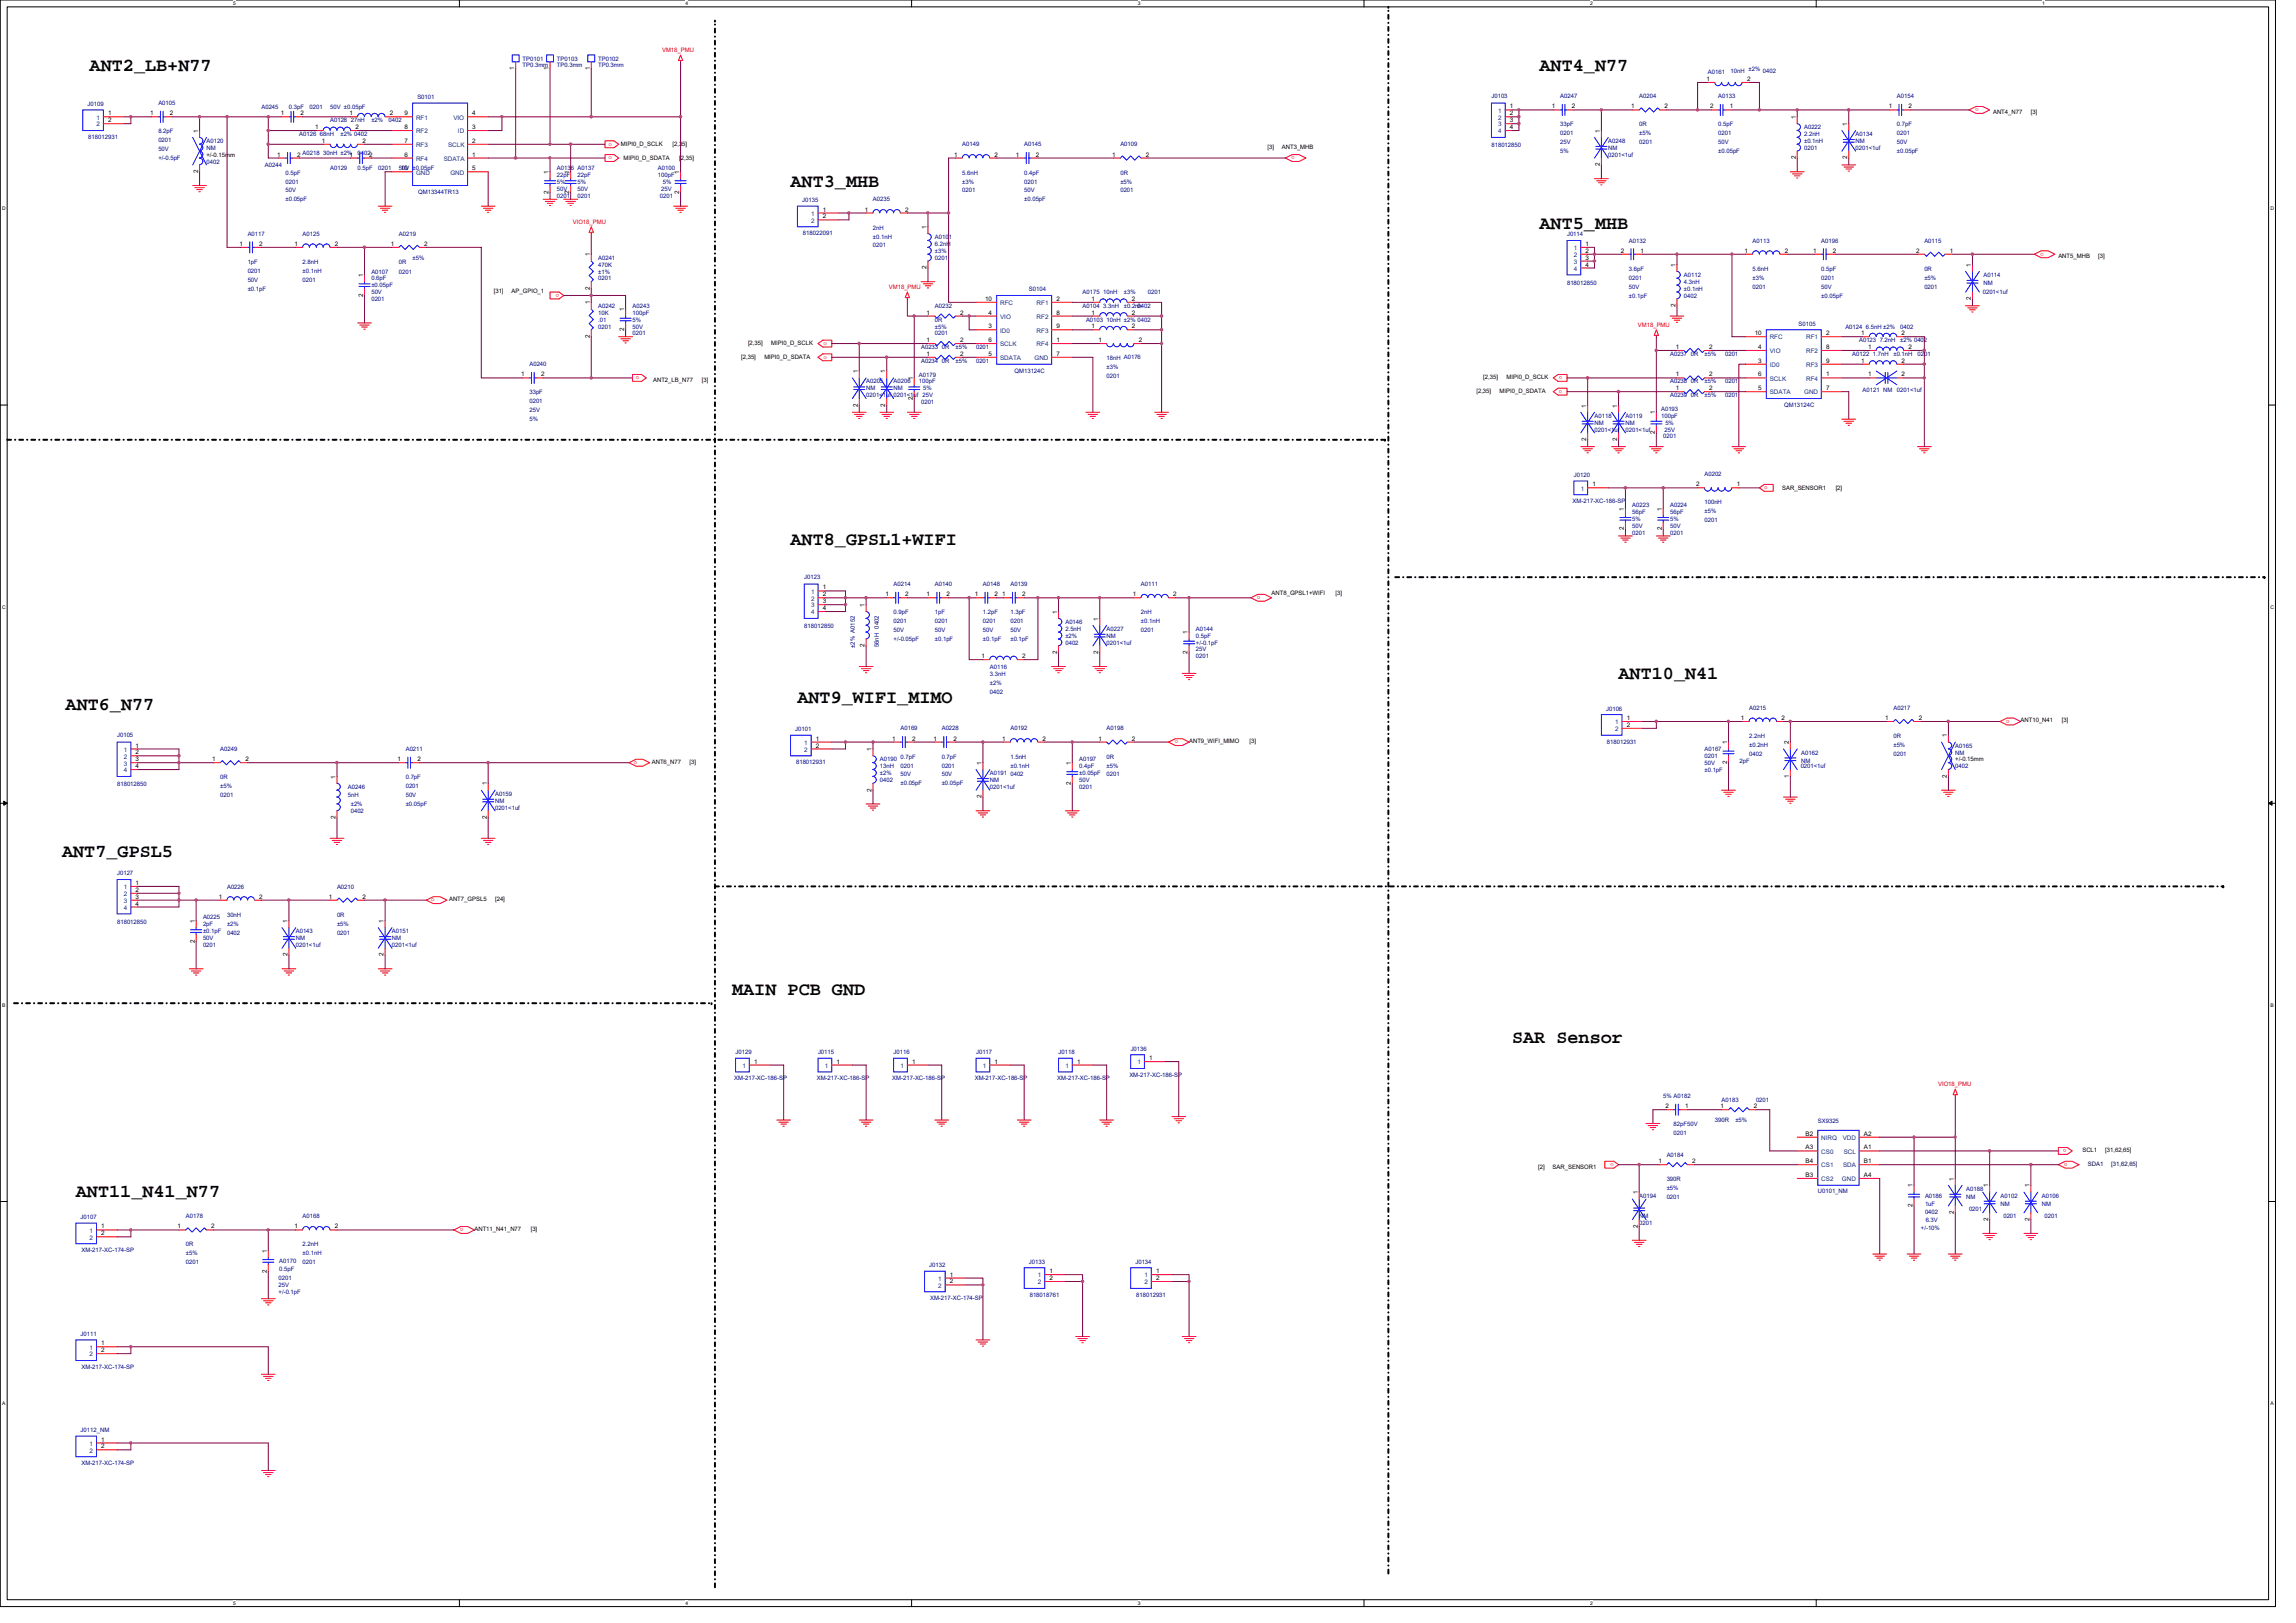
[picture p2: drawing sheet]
<svg xmlns="http://www.w3.org/2000/svg" width="297mm" height="210mm" viewBox="0 0 297 210" stroke-linecap="round" stroke-linejoin="round" font-family="sans-serif">
<defs><g id="words">
<g font-size="2.4">
<text x="11.6" y="9.1">ANT2_LB+N77</text>
<text x="199.2" y="9.1">ANT4_N77</text>
<text x="102.3" y="24.2">ANT3_MHB</text>
<text x="199.2" y="29.6">ANT5_MHB</text>
<text x="102.3" y="70.5">ANT8_GPSL1+WIFI</text>
<text x="209.4" y="87.8">ANT10_N41</text>
<text x="8.5" y="91.8">ANT6_N77</text>
<text x="103.2" y="90.9">ANT9_WIFI_MIMO</text>
<text x="8" y="110.9">ANT7_GPSL5</text>
<text x="94.7" y="128.7">MAIN PCB GND</text>
<text x="195.6" y="134.9">SAR Sensor</text>
<text x="9.8" y="154.9">ANT11_N41_N77</text>
</g>
<g font-size=".8">
<text x="66.5" y="9.1" transform="rotate(-90 66.5 9.1)">1</text>
<text x="71" y="9.1" transform="rotate(-90 71 9.1)">1</text>
<text x="76.3" y="9.1" transform="rotate(-90 76.3 9.1)">1</text>
<text x="220.8" y="10.5">1</text>
<text x="226" y="10.5">2</text>
<text x="14" y="14.9">1</text>
<text x="14" y="15.8">2</text>
<text x="19.4" y="14.9">1</text>
<text x="22" y="14.9">2</text>
<text x="25.6" y="17.2" transform="rotate(-90 25.6 17.2)">1</text>
<text x="36.3" y="14.9">1</text>
<text x="38.9" y="14.9">2</text>
<text x="40.8" y="16.7">1</text>
<text x="45.2" y="14.9">1</text>
<text x="46" y="16.7">2</text>
<text x="50.4" y="14.9">2</text>
<text x="52.3" y="16.7">8</text>
<text x="52.3" y="14.9">9</text>
<text x="61.1" y="14.9">4</text>
<text x="61.1" y="16.7">3</text>
<text x="195.3" y="14.9">2</text>
<text x="195.3" y="15.8">3</text>
<text x="195.3" y="16.7">4</text>
<text x="195.3" y="14">1</text>
<text x="200.8" y="14">1</text>
<text x="203.3" y="14">2</text>
<text x="207" y="17.2" transform="rotate(-90 207 17.2)">1</text>
<text x="211" y="14">1</text>
<text x="215.3" y="14">2</text>
<text x="221.2" y="14">2</text>
<text x="223.8" y="14">1</text>
<text x="232.3" y="15.4" transform="rotate(-90 232.3 15.4)">1</text>
<text x="239" y="16.3" transform="rotate(-90 239 16.3)">1</text>
<text x="244.3" y="14">1</text>
<text x="246.9" y="14">2</text>
<text x="257.8" y="14.8">ANT4_N77</text>
<text x="262.7" y="14.8">[3]</text>
<text x="25.6" y="22.4" transform="rotate(-90 25.6 22.4)">2</text>
<text x="26.7" y="20.3">+/-0.15mm</text>
<text x="35.9" y="20.3">1</text>
<text x="38.4" y="20.3">2 A0218 30nH ±2%</text>
<text x="41.7" y="18.5">1</text>
<text x="45.2" y="20.3">1</text>
<text x="46.9" y="18.5">2</text>
<text x="51.9" y="22">10</text>
<text x="52.3" y="20.3">6</text>
<text x="52.3" y="18.5">7</text>
<text x="61.1" y="20.3">1</text>
<text x="61.1" y="22">5</text>
<text x="61.1" y="18.5">2</text>
<text x="71" y="22.5" transform="rotate(-90 71 22.5)">1</text>
<text x="73.6" y="22.5" transform="rotate(-90 73.6 22.5)">1</text>
<text x="80.3" y="18.9">MIPI0_D_SCLK</text>
<text x="80.7" y="20.6">MIPI0_D_SDATA</text>
<text x="87" y="18.9">[2,35]</text>
<text x="87.9" y="22.5" transform="rotate(-90 87.9 22.5)">1</text>
<text x="87.9" y="20.6">[2,35]</text>
<text x="123.4" y="20.3">1</text>
<text x="128.7" y="20.3">2</text>
<text x="131.4" y="20.3">1</text>
<text x="134" y="20.3">2</text>
<text x="143.9" y="20.3">1</text>
<text x="148.2" y="20.3">2</text>
<text x="164" y="19.2">[3]</text>
<text x="165.8" y="19.2">ANT3_MHB</text>
<text x="207" y="21.5" transform="rotate(-90 207 21.5)">2</text>
<text x="232.3" y="20.6" transform="rotate(-90 232.3 20.6)">2</text>
<text x="239" y="20.6" transform="rotate(-90 239 20.6)">2</text>
<text x="71" y="25.1" transform="rotate(-90 71 25.1)">2</text>
<text x="73.6" y="25.1" transform="rotate(-90 73.6 25.1)">2</text>
<text x="87.9" y="25.1" transform="rotate(-90 87.9 25.1)">2</text>
<text x="106.4" y="27.4">1</text>
<text x="106.4" y="28.3">2</text>
<text x="111.9" y="27.4">1</text>
<text x="117.1" y="27.4">2</text>
<text x="119.9" y="29.6" transform="rotate(-90 119.9 29.6)">1</text>
<text x="31" y="31.8">1</text>
<text x="33.5" y="31.8">2</text>
<text x="38.1" y="31.8">1</text>
<text x="43.3" y="31.8">2</text>
<text x="47" y="35.8" transform="rotate(-90 47 35.8)">1</text>
<text x="50.5" y="31.8">1</text>
<text x="54.9" y="31.8">2</text>
<text x="76.3" y="33.2" transform="rotate(-90 76.3 33.2)">1</text>
<text x="119.9" y="34.8" transform="rotate(-90 119.9 34.8)">2</text>
<text x="205.1" y="32.7">2</text>
<text x="205.1" y="33.6">3</text>
<text x="205.1" y="34.5">4</text>
<text x="205.1" y="31.8">1</text>
<text x="209.7" y="32.7">2</text>
<text x="212.2" y="32.7">1</text>
<text x="216.8" y="34.5" transform="rotate(-90 216.8 34.5)">1</text>
<text x="225.7" y="32.7">1</text>
<text x="230.9" y="32.7">2</text>
<text x="234.6" y="32.7">1</text>
<text x="237.1" y="32.7">2</text>
<text x="247.9" y="32.7">2</text>
<text x="252.2" y="32.7">1</text>
<text x="255" y="34.5" transform="rotate(-90 255 34.5)">1</text>
<text x="266.3" y="33.4">ANT5_MHB</text>
<text x="271.5" y="33.4">[3]</text>
<text x="47" y="38.4" transform="rotate(-90 47 38.4)">2</text>
<text x="63.9" y="37.9">[31]</text>
<text x="66.2" y="37.9">AP_GPIO_1</text>
<text x="76.3" y="39.4" transform="rotate(-90 76.3 39.4)">1</text>
<text x="76.3" y="37.5" transform="rotate(-90 76.3 37.5)">2</text>
<text x="80.7" y="40.3" transform="rotate(-90 80.7 40.3)">1</text>
<text x="119.9" y="40.7">1</text>
<text x="124.2" y="40.7">2</text>
<text x="127.4" y="38.9">10</text>
<text x="127.9" y="40.7">4</text>
<text x="136.7" y="40.7">8</text>
<text x="136.7" y="38.9">2</text>
<text x="141.2" y="38.9">1</text>
<text x="141.2" y="40.7">1</text>
<text x="146.4" y="38.9">2</text>
<text x="146.4" y="40.7">2</text>
<text x="216.8" y="39.7" transform="rotate(-90 216.8 39.7)">2</text>
<text x="255" y="38.8" transform="rotate(-90 255 38.8)">2</text>
<text x="76.3" y="43.7" transform="rotate(-90 76.3 43.7)">2</text>
<text x="80.7" y="42.8" transform="rotate(-90 80.7 42.8)">2</text>
<text x="95.9" y="46.4">[2,35]</text>
<text x="96.8" y="44.6">[2,35]</text>
<text x="98.9" y="46.4">MIPI0_D_SDATA</text>
<text x="99.8" y="44.6">MIPI0_D_SCLK</text>
<text x="119.9" y="44.3">1</text>
<text x="119.9" y="46">1</text>
<text x="124.2" y="44.3">2</text>
<text x="124.2" y="46">2</text>
<text x="127.9" y="46">5</text>
<text x="127.9" y="44.3">6</text>
<text x="127.9" y="42.5">3</text>
<text x="136.7" y="44.3">1</text>
<text x="136.7" y="42.5">9</text>
<text x="136.7" y="46">7</text>
<text x="141.2" y="42.5">1</text>
<text x="142.1" y="44.3">1</text>
<text x="146.4" y="42.5">2</text>
<text x="147.3" y="44.3">2</text>
<text x="216.8" y="45.1">1</text>
<text x="221.1" y="45.1">2</text>
<text x="227" y="43.4">10</text>
<text x="227.5" y="45.1">4</text>
<text x="227.5" y="46.9">3</text>
<text x="236.2" y="46.9">9</text>
<text x="236.2" y="45.1">8</text>
<text x="236.2" y="43.4">2</text>
<text x="240.8" y="43.4">1</text>
<text x="240.8" y="46.9">1</text>
<text x="241.7" y="45.1">1</text>
<text x="246" y="43.4">2</text>
<text x="246" y="46.9">2</text>
<text x="246.9" y="45.1">2</text>
<text x="67.4" y="48.7">1</text>
<text x="70" y="48.7">2</text>
<text x="84.5" y="49.4">ANT2_LB_N77</text>
<text x="90.8" y="49.4">[3]</text>
<text x="111" y="52.6" transform="rotate(-90 111 52.6)">2</text>
<text x="111" y="48.3" transform="rotate(-90 111 48.3)">1</text>
<text x="114.5" y="52.6" transform="rotate(-90 114.5 52.6)">2</text>
<text x="114.5" y="48.3" transform="rotate(-90 114.5 48.3)">1</text>
<text x="118.1" y="51.7" transform="rotate(-90 118.1 51.7)">2</text>
<text x="118.1" y="49.2" transform="rotate(-90 118.1 49.2)">1</text>
<text x="191" y="50.9">[2,35]</text>
<text x="191.9" y="49.1">[2,35]</text>
<text x="194" y="50.9">MIPI0_D_SDATA</text>
<text x="194.9" y="49.1">MIPI0_D_SCLK</text>
<text x="205.2" y="52.7" transform="rotate(-90 205.2 52.7)">1</text>
<text x="209.2" y="52.7" transform="rotate(-90 209.2 52.7)">1</text>
<text x="214.1" y="53.6" transform="rotate(-90 214.1 53.6)">1</text>
<text x="216.8" y="48.7">1</text>
<text x="216.8" y="50.5">1</text>
<text x="221.1" y="48.7">2</text>
<text x="221.1" y="50.5">2</text>
<text x="227.5" y="50.5">5</text>
<text x="227.5" y="48.7">6</text>
<text x="236.2" y="48.7">1</text>
<text x="236.2" y="50.5">7</text>
<text x="241.7" y="48.7">1</text>
<text x="246" y="48.7">2</text>
<text x="205.2" y="57.1" transform="rotate(-90 205.2 57.1)">2</text>
<text x="209.2" y="57.1" transform="rotate(-90 209.2 57.1)">2</text>
<text x="214.1" y="56.2" transform="rotate(-90 214.1 56.2)">2</text>
<text x="206" y="62.9">1</text>
<text x="219.5" y="62.9">2</text>
<text x="224.7" y="62.9">1</text>
<text x="230.6" y="63.4">SAR_SENSOR1</text>
<text x="237.5" y="63.4">[2]</text>
<text x="210.1" y="68.6" transform="rotate(-90 210.1 68.6)">2</text>
<text x="210.1" y="66.1" transform="rotate(-90 210.1 66.1)">1</text>
<text x="215" y="68.6" transform="rotate(-90 215 68.6)">2</text>
<text x="215" y="66.1" transform="rotate(-90 215 66.1)">1</text>
<text x="106.4" y="77.2">2</text>
<text x="106.4" y="76.3">1</text>
<text x="114.6" y="77.2">1</text>
<text x="117.1" y="77.2">2</text>
<text x="119.9" y="77.2">1</text>
<text x="122.4" y="77.2">2</text>
<text x="126.1" y="77.2">1</text>
<text x="128.7" y="77.2">2</text>
<text x="129.7" y="77.2">1</text>
<text x="132.2" y="77.2">2</text>
<text x="146.6" y="77.2">1</text>
<text x="151.8" y="77.2">2</text>
<text x="164.5" y="77">ANT8_GPSL1+WIFI</text>
<text x="172.8" y="77">[3]</text>
<text x="106.4" y="78">3</text>
<text x="106.4" y="78.9">4</text>
<text x="111.9" y="83.7" transform="rotate(-90 111.9 83.7)">2</text>
<text x="111.9" y="78.5" transform="rotate(-90 111.9 78.5)">1</text>
<text x="136.8" y="79.4" transform="rotate(-90 136.8 79.4)">1</text>
<text x="142.1" y="80.3" transform="rotate(-90 142.1 80.3)">1</text>
<text x="153.6" y="82.1" transform="rotate(-90 153.6 82.1)">1</text>
<text x="127" y="85.2">1</text>
<text x="132.2" y="85.2">2</text>
<text x="136.8" y="84.6" transform="rotate(-90 136.8 84.6)">2</text>
<text x="142.1" y="84.6" transform="rotate(-90 142.1 84.6)">2</text>
<text x="153.6" y="84.6" transform="rotate(-90 153.6 84.6)">2</text>
<text x="105.6" y="95.8">1</text>
<text x="115.4" y="95.8">1</text>
<text x="118" y="95.8">2</text>
<text x="120.8" y="95.8">1</text>
<text x="123.3" y="95.8">2</text>
<text x="129.7" y="95.8">1</text>
<text x="134.9" y="95.8">2</text>
<text x="142.1" y="95.8">1</text>
<text x="146.4" y="95.8">2</text>
<text x="210.5" y="93.2">1</text>
<text x="210.5" y="94">2</text>
<text x="225.2" y="93.2">1</text>
<text x="230.5" y="93.2">2</text>
<text x="243.9" y="93.2">1</text>
<text x="248.2" y="93.2">2</text>
<text x="251.9" y="95.4" transform="rotate(-90 251.9 95.4)">1</text>
<text x="261.4" y="93.5">ANT10_N41</text>
<text x="266.7" y="93.5">[3]</text>
<text x="17.5" y="97.6">2</text>
<text x="17.5" y="98.5">3</text>
<text x="17.5" y="99.4">4</text>
<text x="17.5" y="96.7">1</text>
<text x="27.4" y="98.5">1</text>
<text x="31.8" y="98.5">2</text>
<text x="43.4" y="100.7" transform="rotate(-90 43.4 100.7)">1</text>
<text x="51.4" y="98.5">1</text>
<text x="54" y="98.5">2</text>
<text x="63" y="101.6" transform="rotate(-90 63 101.6)">1</text>
<text x="84.3" y="98.8">ANT6_N77</text>
<text x="89.2" y="98.8">[3]</text>
<text x="105.6" y="96.7">2</text>
<text x="112.8" y="97.2" transform="rotate(-90 112.8 97.2)">1</text>
<text x="127" y="99" transform="rotate(-90 127 99)">1</text>
<text x="138.5" y="101.5" transform="rotate(-90 138.5 101.5)">2</text>
<text x="138.5" y="99" transform="rotate(-90 138.5 99)">1</text>
<text x="153.8" y="96.1">ANT9_WIFI_MIMO</text>
<text x="161.7" y="96.1">[3]</text>
<text x="223.4" y="98.8" transform="rotate(-90 223.4 98.8)">2</text>
<text x="223.4" y="96.3" transform="rotate(-90 223.4 96.3)">1</text>
<text x="231.4" y="100.6" transform="rotate(-90 231.4 100.6)">1</text>
<text x="231.4" y="96.3" transform="rotate(-90 231.4 96.3)">2</text>
<text x="251.9" y="100.6" transform="rotate(-90 251.9 100.6)">2</text>
<text x="253" y="98.5">+/-0.15mm</text>
<text x="43.4" y="106" transform="rotate(-90 43.4 106)">2</text>
<text x="63" y="106" transform="rotate(-90 63 106)">2</text>
<text x="112.8" y="102.4" transform="rotate(-90 112.8 102.4)">2</text>
<text x="127" y="103.3" transform="rotate(-90 127 103.3)">2</text>
<text x="17.5" y="115.4">2</text>
<text x="17.5" y="116.3">3</text>
<text x="17.5" y="117.2">4</text>
<text x="17.5" y="114.5">1</text>
<text x="25.2" y="119.4" transform="rotate(-90 25.2 119.4)">1</text>
<text x="28.3" y="116.3">1</text>
<text x="33.5" y="116.3">2</text>
<text x="37.2" y="119.4" transform="rotate(-90 37.2 119.4)">1</text>
<text x="42.5" y="116.3">1</text>
<text x="46.9" y="116.3">2</text>
<text x="49.6" y="119.4" transform="rotate(-90 49.6 119.4)">1</text>
<text x="58.1" y="116.6">ANT7_GPSL5</text>
<text x="64" y="116.6">[24]</text>
<text x="25.2" y="122" transform="rotate(-90 25.2 122)">2</text>
<text x="37.2" y="123.7" transform="rotate(-90 37.2 123.7)">2</text>
<text x="49.6" y="123.7" transform="rotate(-90 49.6 123.7)">2</text>
<text x="97.6" y="137.6">1</text>
<text x="108.2" y="137.6">1</text>
<text x="118" y="137.6">1</text>
<text x="128.7" y="137.6">1</text>
<text x="139.3" y="137.6">1</text>
<text x="148.7" y="137.2">1</text>
<text x="215.5" y="143.4">2</text>
<text x="218" y="143.4">1</text>
<text x="222.6" y="143.4">1</text>
<text x="226.9" y="143.4">2</text>
<text x="233.6" y="148.7">A3</text>
<text x="233.6" y="146.9">B2</text>
<text x="241.1" y="146.9">A2</text>
<text x="241.1" y="148.7">A1</text>
<text x="269.4" y="149.1">SCL1</text>
<text x="272.3" y="149.1">[31,62,65]</text>
<text x="199" y="151.2">[2]</text>
<text x="200.9" y="151.2">SAR_SENSOR1</text>
<text x="211.9" y="154.5" transform="rotate(-90 211.9 154.5)">1</text>
<text x="214.6" y="150.5">1</text>
<text x="218.9" y="150.5">2</text>
<text x="233.6" y="152.3">B3</text>
<text x="233.6" y="150.5">B4</text>
<text x="241.1" y="152.3">A4</text>
<text x="241.1" y="150.5">B1</text>
<text x="247.4" y="153.6" transform="rotate(-90 247.4 153.6)">1</text>
<text x="252.8" y="152.7" transform="rotate(-90 252.8 152.7)">1</text>
<text x="257.2" y="153.6" transform="rotate(-90 257.2 153.6)">1</text>
<text x="262.5" y="153.6" transform="rotate(-90 262.5 153.6)">1</text>
<text x="13.1" y="158.9">1</text>
<text x="13.1" y="159.8">2</text>
<text x="23" y="158.9">1</text>
<text x="27.3" y="158.9">2</text>
<text x="38.1" y="158.9">1</text>
<text x="43.3" y="158.9">2</text>
<text x="61.4" y="159.2">ANT11_N41_N77</text>
<text x="68.7" y="159.2">[3]</text>
<text x="211.9" y="158.9" transform="rotate(-90 211.9 158.9)">2</text>
<text x="247.4" y="156.2" transform="rotate(-90 247.4 156.2)">2</text>
<text x="252.8" y="157.1" transform="rotate(-90 252.8 157.1)">2</text>
<text x="257.2" y="158" transform="rotate(-90 257.2 158)">2</text>
<text x="262.5" y="158" transform="rotate(-90 262.5 158)">2</text>
<text x="34.5" y="164.6" transform="rotate(-90 34.5 164.6)">2</text>
<text x="34.5" y="162.1" transform="rotate(-90 34.5 162.1)">1</text>
<text x="122.9" y="165.2">1</text>
<text x="122.9" y="166.1">2</text>
<text x="135.8" y="164.7">1</text>
<text x="135.8" y="165.6">2</text>
<text x="149.6" y="164.7">1</text>
<text x="149.6" y="165.6">2</text>
<text x="13.1" y="174.1">1</text>
<text x="13.1" y="174.9">2</text>
<text x="13.1" y="186.5">1</text>
<text x="13.1" y="187.4">2</text>
</g>
<g font-size=".8" fill="#000080">
<text x="67.6" y="7.8">TP0101</text>
<text x="67.6" y="8.7">TP0.3mm</text>
<text x="72" y="7.8">TP0103</text>
<text x="72" y="8.7">TP0.3mm</text>
<text x="77.4" y="7.8">TP0102</text>
<text x="77.4" y="8.7">TP0.3mm</text>
<text x="221" y="9.5">A0161</text>
<text x="223.9" y="9.4">10nH ±2% 0402</text>
<text x="11.3" y="13.7">J0109</text>
<text x="11.4" y="18">818012931</text>
<text x="20.5" y="13.6">A0105</text>
<text x="20.5" y="17.3">8.2pF</text>
<text x="33.8" y="14.1">A0245</text>
<text x="37.4" y="14.1">0.3pF</text>
<text x="38.7" y="17.6">A0126 68nH</text>
<text x="40" y="14.1">0201</text>
<text x="42.7" y="14.1">50V ±0.05pF</text>
<text x="42.7" y="15.8">A0128 27nH</text>
<text x="44" y="17.6">±2% 0402</text>
<text x="48" y="15.8">±2%</text>
<text x="50.3" y="15.8">0402</text>
<text x="54" y="12.8">S0101</text>
<text x="193" y="12.7">J0103</text>
<text x="201.8" y="12.7">A0247</text>
<text x="201.8" y="16.4">33pF</text>
<text x="201.8" y="17.5">0201</text>
<text x="212.1" y="12.7">A0204</text>
<text x="212.1" y="16.4">0R</text>
<text x="212.1" y="17.5">±5%</text>
<text x="222.3" y="12.7">A0133</text>
<text x="222.3" y="16.4">0.5pF</text>
<text x="222.3" y="17.5">0201</text>
<text x="233.4" y="16.7">A0222</text>
<text x="233.4" y="17.6">2.2nH</text>
<text x="240.1" y="17.6">A0134</text>
<text x="245.4" y="12.7">A0154</text>
<text x="245.4" y="16.4">0.7pF</text>
<text x="245.4" y="17.5">0201</text>
<text x="20.5" y="18.4">0201</text>
<text x="20.5" y="19.6">50V</text>
<text x="20.5" y="20.7">+/-0.5pF</text>
<text x="26.7" y="18.5">A0120</text>
<text x="26.7" y="19.4">NM</text>
<text x="26.7" y="21.2">0402</text>
<text x="34.3" y="21.6">A0244</text>
<text x="36.9" y="22.6">0.5pF</text>
<text x="36.9" y="23.7">0201</text>
<text x="42.7" y="22.1">A0129</text>
<text x="46.3" y="20.1">04022</text>
<text x="46.3" y="22.1">0.5pF</text>
<text x="48.9" y="22.1">0201</text>
<text x="51.6" y="22.1">50V ±0.05pF</text>
<text x="72" y="22.1">A0136 A0137</text>
<text x="72" y="22.9">22pF</text>
<text x="72" y="23.8">5%</text>
<text x="74.7" y="22.9">22pF</text>
<text x="74.7" y="23.8">5%</text>
<text x="85.1" y="22.1">A0100</text>
<text x="85.1" y="22.9">100pF</text>
<text x="85.7" y="23.8">5%</text>
<text x="124.5" y="18.9">A0149</text>
<text x="124.5" y="22.6">5.6nH</text>
<text x="124.5" y="23.7">±3%</text>
<text x="132.5" y="18.9">A0145</text>
<text x="132.5" y="22.6">0.4pF</text>
<text x="132.5" y="23.7">0201</text>
<text x="144.9" y="18.9">A0109</text>
<text x="144.9" y="22.6">0R</text>
<text x="144.9" y="23.7">±5%</text>
<text x="193" y="19">818012850</text>
<text x="201.8" y="18.7">25V</text>
<text x="201.8" y="19.8">5%</text>
<text x="208.1" y="18.5">A0248</text>
<text x="208.1" y="19.4">NM</text>
<text x="208.1" y="20.3">0201&lt;1uf</text>
<text x="212.1" y="18.7">0201</text>
<text x="222.3" y="18.7">50V</text>
<text x="222.3" y="19.8">±0.05pF</text>
<text x="233.4" y="18.5">±0.1nH</text>
<text x="233.4" y="19.4">0201</text>
<text x="240.1" y="18.5">NM</text>
<text x="240.1" y="19.4">0201&lt;1uf</text>
<text x="245.4" y="18.7">50V</text>
<text x="245.4" y="19.8">±0.05pF</text>
<text x="36.9" y="24.9">50V</text>
<text x="36.9" y="26.1">±0.05pF</text>
<text x="54.1" y="25.1">QM13344TR13</text>
<text x="72" y="25.6">0201</text>
<text x="72" y="24.7">50V</text>
<text x="74.7" y="25.6">0201</text>
<text x="74.7" y="24.7">50V</text>
<text x="85.4" y="25.6">0201</text>
<text x="85.6" y="24.7">25V</text>
<text x="103.8" y="26.1">J0135</text>
<text x="112.9" y="26.1">A0235</text>
<text x="112.9" y="29.7">2nH</text>
<text x="124.5" y="24.9">0201</text>
<text x="132.5" y="24.9">50V</text>
<text x="132.5" y="26.1">±0.05pF</text>
<text x="144.9" y="24.9">0201</text>
<text x="32" y="30.5">A0117</text>
<text x="32" y="34.1">1pF</text>
<text x="32" y="35.3">0201</text>
<text x="39.2" y="30.5">A0125</text>
<text x="39.2" y="34.1">2.8nH</text>
<text x="39.2" y="35.3">±0.1nH</text>
<text x="48" y="35.4">A0107</text>
<text x="51.6" y="30.5">A0219</text>
<text x="51.6" y="34.1">0R</text>
<text x="51.6" y="35.4">0201</text>
<text x="53.4" y="33.6">±5%</text>
<text x="77.4" y="33.6">A0241</text>
<text x="77.4" y="34.5">470K</text>
<text x="77.4" y="35.4">±1%</text>
<text x="103.9" y="30.4">818022091</text>
<text x="112.9" y="30.9">±0.1nH</text>
<text x="112.9" y="32">0201</text>
<text x="120.9" y="30.9">A0101</text>
<text x="120.9" y="31.8">6.2nH</text>
<text x="120.9" y="32.7">±3%</text>
<text x="120.9" y="33.6">0201</text>
<text x="202.7" y="30.5">J0114</text>
<text x="210.7" y="31.4">A0132</text>
<text x="210.7" y="35">3.6pF</text>
<text x="217.8" y="35.8">A0112</text>
<text x="226.7" y="31.4">A0113</text>
<text x="226.7" y="35">5.6nH</text>
<text x="235.6" y="31.4">A0196</text>
<text x="235.6" y="35">0.5pF</text>
<text x="249" y="31.4">A0115</text>
<text x="249" y="35">0R</text>
<text x="256.6" y="35.8">A0114</text>
<text x="32" y="36.4">50V</text>
<text x="32" y="37.6">±0.1pF</text>
<text x="39.2" y="36.4">0201</text>
<text x="48" y="36.3">0.6pF</text>
<text x="48" y="38.9">0201</text>
<text x="48" y="38.1">50V</text>
<text x="48" y="37.2">±0.05pF</text>
<text x="77.4" y="36.3">0201</text>
<text x="77.4" y="39.8">A0242</text>
<text x="77.4" y="40.7">10K</text>
<text x="77.4" y="41.6">.01</text>
<text x="81.8" y="39.8">A0243</text>
<text x="81.8" y="40.7">100pF</text>
<text x="81.8" y="41.6">5%</text>
<text x="120.9" y="39.8">A0232</text>
<text x="120.9" y="41.6">0R</text>
<text x="133.1" y="37.7">S0104</text>
<text x="140.1" y="38.1">A0175 10nH</text>
<text x="140.1" y="39.8">A0104 3.3nH</text>
<text x="140.5" y="41.6">A0103 10nH ±2% 0402</text>
<text x="145.4" y="38.1">±3%</text>
<text x="145.4" y="39.8">±0.2nh</text>
<text x="147.2" y="39.8">0402</text>
<text x="148.5" y="38.1">0201</text>
<text x="202.7" y="36.8">818012850</text>
<text x="210.7" y="36.2">0201</text>
<text x="210.7" y="37.3">50V</text>
<text x="210.7" y="38.5">±0.1pF</text>
<text x="217.8" y="36.7">4.3nH</text>
<text x="217.8" y="37.6">±0.1nH</text>
<text x="217.8" y="38.5">0402</text>
<text x="226.7" y="36.2">±3%</text>
<text x="226.7" y="37.3">0201</text>
<text x="235.6" y="36.2">0201</text>
<text x="235.6" y="37.3">50V</text>
<text x="235.6" y="38.5">±0.05pF</text>
<text x="249" y="36.2">±5%</text>
<text x="249" y="37.3">0201</text>
<text x="256.5" y="38.1">0201&lt;1uf</text>
<text x="256.6" y="36.9">NM</text>
<text x="68.5" y="47.4">A0240</text>
<text x="77.4" y="42.5">0201</text>
<text x="81.8" y="43.4">0201</text>
<text x="81.8" y="42.5">50V</text>
<text x="119.2" y="45.2">A0233 0R</text>
<text x="119.2" y="46.9">A0234 0R</text>
<text x="120.9" y="42.5">±5%</text>
<text x="120.9" y="43.4">0201</text>
<text x="123.6" y="45.2">±5%</text>
<text x="123.6" y="46.9">±5%</text>
<text x="126.3" y="45.2">0201</text>
<text x="126.3" y="46.9">0201</text>
<text x="143.2" y="46.6">18nH A0176</text>
<text x="143.2" y="47.8">±3%</text>
<text x="216.1" y="46.1">A0237 0R</text>
<text x="220.5" y="46.1">±5%</text>
<text x="223.2" y="46.1">0201</text>
<text x="232.7" y="42.1">S0105</text>
<text x="238.7" y="42.5">A0124 6.5nH ±2%</text>
<text x="239.6" y="46.1">A0122 1.7nH</text>
<text x="240.5" y="44.3">A0123 7.2nH</text>
<text x="245" y="46.1">±0.1nH</text>
<text x="245.8" y="42.5">0402</text>
<text x="245.8" y="44.3">±2% 0402</text>
<text x="248.1" y="46.1">0201</text>
<text x="68.5" y="51">33pF</text>
<text x="68.5" y="52.2">0201</text>
<text x="68.5" y="53.3">25V</text>
<text x="112.1" y="49.6">A0205</text>
<text x="112.1" y="50.5">NM</text>
<text x="112.1" y="51.4">0201&lt;1uf 0201&lt;1uf 25V</text>
<text x="115.6" y="49.6">A0206</text>
<text x="115.6" y="50.5">NM</text>
<text x="118.9" y="48.7">A0179</text>
<text x="118.9" y="49.6">100pF</text>
<text x="119.2" y="52.3">0201</text>
<text x="119.4" y="50.5">5%</text>
<text x="131.3" y="48.2">QM13124C</text>
<text x="143.2" y="48.9">0201</text>
<text x="214.9" y="53.2">A0193</text>
<text x="216.1" y="49.6">A0238 0R</text>
<text x="216.1" y="51.4">A0239 0R</text>
<text x="220.5" y="49.6">±5%</text>
<text x="220.5" y="51.4">±5%</text>
<text x="223.2" y="49.6">0201</text>
<text x="223.2" y="51.4">0201</text>
<text x="230.8" y="52.6">QM13124C</text>
<text x="241" y="50.8">A0121 NM</text>
<text x="245.4" y="50.8">0201&lt;1uf</text>
<text x="68.5" y="54.5">5%</text>
<text x="206.3" y="54.1">A0118</text>
<text x="206.3" y="54.9">NM</text>
<text x="206.3" y="55.8">0201&lt;1uf</text>
<text x="210.3" y="54.1">A0119</text>
<text x="210.3" y="54.9">NM</text>
<text x="210.3" y="55.8">0201&lt;1uf</text>
<text x="214.9" y="54.1">100pF</text>
<text x="215.2" y="56.7">0201</text>
<text x="215.3" y="55.8">25V</text>
<text x="215.5" y="54.9">5%</text>
<text x="203.5" y="65.1">XM-217-XC-186-SP</text>
<text x="203.6" y="61.7">J0120</text>
<text x="211.2" y="65.6">A0223</text>
<text x="216.1" y="65.6">A0224</text>
<text x="220.5" y="61.6">A0202</text>
<text x="220.5" y="65.3">100nH</text>
<text x="211.2" y="66.5">56pF</text>
<text x="211.2" y="69.2">0201</text>
<text x="211.2" y="68.3">50V</text>
<text x="211.2" y="67.4">5%</text>
<text x="216.1" y="66.5">56pF</text>
<text x="216.1" y="69.2">0201</text>
<text x="216.1" y="68.3">50V</text>
<text x="216.1" y="67.4">5%</text>
<text x="220.5" y="66.4">±5%</text>
<text x="220.5" y="67.6">0201</text>
<text x="104.1" y="75">J0123</text>
<text x="115.6" y="75.8">A0214</text>
<text x="120.9" y="75.8">A0140</text>
<text x="127.2" y="75.8">A0148</text>
<text x="130.7" y="75.8">A0139</text>
<text x="147.6" y="75.8">A0111</text>
<text x="104.1" y="81.3">818012850</text>
<text x="110.6" y="83.8" transform="rotate(-90 110.6 83.8)">±2% A0152</text>
<text x="113.7" y="83.7" transform="rotate(-90 113.7 83.7)">56nH</text>
<text x="113.7" y="81.3" transform="rotate(-90 113.7 81.3)">0402</text>
<text x="115.6" y="79.5">0.9pF</text>
<text x="115.6" y="80.6">0201</text>
<text x="115.6" y="81.8">50V</text>
<text x="115.6" y="83">+/-0.05pF</text>
<text x="120.9" y="79.5">1pF</text>
<text x="120.9" y="80.6">0201</text>
<text x="120.9" y="81.8">50V</text>
<text x="120.9" y="83">±0.1pF</text>
<text x="127.2" y="79.5">1.2pF</text>
<text x="127.2" y="80.6">0201</text>
<text x="127.2" y="81.8">50V</text>
<text x="127.2" y="83">±0.1pF</text>
<text x="130.7" y="79.5">1.3pF</text>
<text x="130.7" y="80.6">0201</text>
<text x="130.7" y="81.8">50V</text>
<text x="130.7" y="83">±0.1pF</text>
<text x="137.8" y="80.7">A0146</text>
<text x="137.8" y="81.6">2.5nH</text>
<text x="137.8" y="82.5">±2%</text>
<text x="137.8" y="83.4">0402</text>
<text x="143.2" y="81.6">A0227</text>
<text x="143.2" y="82.5">NM</text>
<text x="143.2" y="83.4">0201&lt;1uf</text>
<text x="147.6" y="79.5">2nH</text>
<text x="147.6" y="80.6">±0.1nH</text>
<text x="147.6" y="81.8">0201</text>
<text x="154.7" y="81.6">A0144</text>
<text x="154.7" y="82.5">0.5pF</text>
<text x="154.7" y="83.4">+/-0.1pF</text>
<text x="128.1" y="86.5">A0116</text>
<text x="128.1" y="87.5">3.3nH</text>
<text x="128.1" y="88.6">±2%</text>
<text x="128.1" y="89.8">0402</text>
<text x="154.7" y="85.2">0201</text>
<text x="154.7" y="84.3">25V</text>
<text x="15.2" y="95.4">J0105</text>
<text x="102.9" y="94.6">J0101</text>
<text x="116.5" y="94.5">A0169</text>
<text x="121.8" y="94.5">A0228</text>
<text x="130.7" y="94.5">A0192</text>
<text x="143.2" y="94.5">A0198</text>
<text x="207.8" y="91.9">J0106</text>
<text x="226.3" y="91.8">A0215</text>
<text x="226.3" y="95.5">2.2nH</text>
<text x="245" y="91.8">A0217</text>
<text x="245" y="95.5">0R</text>
<text x="15.2" y="101.7">818012850</text>
<text x="28.5" y="97.2">A0249</text>
<text x="28.5" y="100.8">0R</text>
<text x="28.5" y="102">±5%</text>
<text x="52.5" y="97.2">A0211</text>
<text x="52.5" y="100.8">0.7pF</text>
<text x="52.5" y="102">0201</text>
<text x="103" y="98.9">818012931</text>
<text x="113.8" y="98.5">A0190</text>
<text x="113.8" y="99.4">13nH</text>
<text x="113.8" y="100.3">±2%</text>
<text x="113.8" y="101.2">0402</text>
<text x="116.5" y="98.2">0.7pF</text>
<text x="116.5" y="99.3">0201</text>
<text x="116.5" y="100.5">50V</text>
<text x="116.5" y="101.6">±0.05pF</text>
<text x="121.8" y="98.2">0.7pF</text>
<text x="121.8" y="99.3">0201</text>
<text x="121.8" y="100.5">50V</text>
<text x="121.8" y="101.6">±0.05pF</text>
<text x="128.1" y="100.3">A0191</text>
<text x="128.1" y="101.2">NM</text>
<text x="130.7" y="98.2">1.5nH</text>
<text x="130.7" y="99.3">±0.1nH</text>
<text x="130.7" y="100.5">0402</text>
<text x="139.6" y="98.5">A0197</text>
<text x="139.6" y="99.4">0.4pF</text>
<text x="139.6" y="101.2">50V</text>
<text x="139.6" y="100.3">±0.05pF</text>
<text x="143.2" y="98.2">0R</text>
<text x="143.2" y="99.3">±5%</text>
<text x="143.2" y="100.5">0201</text>
<text x="207.9" y="96.2">818012931</text>
<text x="220.5" y="97.2">A0167</text>
<text x="220.5" y="98.1">0201</text>
<text x="220.5" y="99">50V</text>
<text x="220.5" y="99.8">±0.1pF</text>
<text x="225" y="98.7">2pF</text>
<text x="226.3" y="96.6">±0.2nH</text>
<text x="226.3" y="97.8">0402</text>
<text x="233" y="99.4">0201&lt;1uf</text>
<text x="233" y="97.6">A0162</text>
<text x="233" y="98.7">NM</text>
<text x="245" y="96.6">±5%</text>
<text x="245" y="97.8">0201</text>
<text x="253" y="96.7">A0165</text>
<text x="253" y="97.6">NM</text>
<text x="253" y="99.4">0402</text>
<text x="28.5" y="103.1">0201</text>
<text x="45" y="102.1">A0246</text>
<text x="45" y="103.1">5nH</text>
<text x="45.4" y="104.3">±2%</text>
<text x="45.4" y="105.2">0402</text>
<text x="52.5" y="103.1">50V</text>
<text x="52.5" y="104.3">±0.05pF</text>
<text x="64" y="103">A0159</text>
<text x="64" y="103.8">NM</text>
<text x="64" y="104.7">0201&lt;1uf</text>
<text x="128.1" y="102.1">0201&lt;1uf</text>
<text x="139.6" y="102.1">0201</text>
<text x="15.2" y="113.2">J0127</text>
<text x="15.2" y="119.5">818012850</text>
<text x="26.3" y="119">A0225</text>
<text x="26.3" y="119.8">2pF</text>
<text x="29.4" y="115">A0226</text>
<text x="29.4" y="118.6">30nH</text>
<text x="29.4" y="119.8">±2%</text>
<text x="43.6" y="115">A0210</text>
<text x="43.6" y="118.6">0R</text>
<text x="43.6" y="119.8">±5%</text>
<text x="26.3" y="122.5">0201</text>
<text x="26.3" y="121.6">50V</text>
<text x="26.3" y="120.7">±0.1pF</text>
<text x="29.4" y="120.9">0402</text>
<text x="38.3" y="120.7">A0143</text>
<text x="38.3" y="121.6">NM</text>
<text x="38.3" y="122.5">0201&lt;1uf</text>
<text x="43.6" y="120.9">0201</text>
<text x="50.7" y="120.7">A0151</text>
<text x="50.7" y="121.6">NM</text>
<text x="50.7" y="122.5">0201&lt;1uf</text>
<text x="95.2" y="136.4">J0129</text>
<text x="105.8" y="136.4">J0115</text>
<text x="115.6" y="136.4">J0116</text>
<text x="126.3" y="136.4">J0117</text>
<text x="136.9" y="136.4">J0118</text>
<text x="146.3" y="135.9">J0136</text>
<text x="95" y="139.8">XM-217-XC-186-SP</text>
<text x="105.7" y="139.8">XM-217-XC-186-SP</text>
<text x="115.4" y="139.8">XM-217-XC-186-SP</text>
<text x="126.1" y="139.8">XM-217-XC-186-SP</text>
<text x="136.8" y="139.8">XM-217-XC-186-SP</text>
<text x="146.1" y="139.3">XM-217-XC-186-SP</text>
<text x="215.2" y="142.1">5% A0182</text>
<text x="222.7" y="142.5">A0183</text>
<text x="227.2" y="142.5">0201</text>
<text x="215.6" y="149.6">A0184</text>
<text x="216.5" y="145.7">82pF50V</text>
<text x="216.5" y="146.9">0201</text>
<text x="221.8" y="145.2">390R</text>
<text x="224.5" y="145.2">±5%</text>
<text x="235.2" y="145.4">SX9325</text>
<text x="212.1" y="155">A0194</text>
<text x="215.6" y="152.8">390R</text>
<text x="215.6" y="154">±5%</text>
<text x="215.6" y="155.1">0201</text>
<text x="235.2" y="154.3">U0101_NM</text>
<text x="249" y="155">A0186</text>
<text x="254.4" y="154.1">A0188</text>
<text x="254.4" y="155.1">NM</text>
<text x="258.8" y="155">A0102</text>
<text x="264.2" y="155">A0106</text>
<text x="10.4" y="157.7">J0107</text>
<text x="10.5" y="162">XM-217-XC-174-SP</text>
<text x="24" y="157.6">A0178</text>
<text x="24" y="161.3">0R</text>
<text x="39.2" y="157.6">A0168</text>
<text x="39.2" y="161.3">2.2nH</text>
<text x="212.1" y="157.6">NM</text>
<text x="212.1" y="158.5">0201</text>
<text x="248.5" y="159.1">+/-10%</text>
<text x="249" y="156">1uF</text>
<text x="249" y="157.1">0402</text>
<text x="249.1" y="158.2">6.3V</text>
<text x="254.7" y="156.7">0201</text>
<text x="258.8" y="156">NM</text>
<text x="259.2" y="157.6">0201</text>
<text x="264.2" y="156">NM</text>
<text x="264.5" y="157.6">0201</text>
<text x="24" y="162.4">±5%</text>
<text x="24" y="163.6">0201</text>
<text x="36" y="165.6">0201</text>
<text x="36" y="166.5">25V</text>
<text x="36" y="167.4">+/-0.1pF</text>
<text x="36.1" y="163.4">A0170</text>
<text x="36.1" y="164.5">0.5pF</text>
<text x="39.2" y="162.4">±0.1nH</text>
<text x="39.2" y="163.6">0201</text>
<text x="120.2" y="163.9">J0132</text>
<text x="133.1" y="163.5">J0133</text>
<text x="133.2" y="167.8">818018761</text>
<text x="146.9" y="163.5">J0134</text>
<text x="147" y="167.8">818012931</text>
<text x="10.4" y="172.8">J0111</text>
<text x="120.3" y="168.2">XM-217-XC-174-SP</text>
<text x="10.5" y="177.1">XM-217-XC-174-SP</text>
<text x="10.4" y="185.3">J0112_NM</text>
<text x="10.5" y="189.5">XM-217-XC-174-SP</text>
</g>
<g font-size=".8" fill="#f00">
<text x="85.7" y="6.8">VM18_PMU</text>
<text x="256" y="14" transform="rotate(180 256 14)">o</text>
<text x="78.7" y="18.8">o</text>
<text x="78.7" y="20.6">o</text>
<text x="167.5" y="20.2" transform="rotate(180 167.5 20.2)">o</text>
<text x="74.1" y="29">VIO18_PMU</text>
<text x="264.4" y="32.7" transform="rotate(180 264.4 32.7)">o</text>
<text x="72.3" y="38" transform="rotate(180 72.3 38)">o</text>
<text x="115" y="37.4">VM18_PMU</text>
<text x="106.5" y="44.6">o</text>
<text x="106.5" y="46.4">o</text>
<text x="211.9" y="42.3">VM18_PMU</text>
<text x="82.3" y="49.1">o</text>
<text x="201.7" y="49.1">o</text>
<text x="201.7" y="50.8">o</text>
<text x="228.2" y="63.3">o</text>
<text x="163.1" y="77.1" transform="rotate(180 163.1 77.1)">o</text>
<text x="152.4" y="95.8" transform="rotate(180 152.4 95.8)">o</text>
<text x="260" y="93.1" transform="rotate(180 260 93.1)">o</text>
<text x="82" y="98.8">o</text>
<text x="55.8" y="116.6">o</text>
<text x="250.7" y="140.6">VIO18_PMU</text>
<text x="267.4" y="148.7" transform="rotate(180 267.4 148.7)">o</text>
<text x="208.8" y="150.5" transform="rotate(180 208.8 150.5)">o</text>
<text x="267.5" y="150.5" transform="rotate(180 267.5 150.5)">o</text>
<text x="60" y="158.9" transform="rotate(180 60 158.9)">o</text>
</g>
<g font-size=".8" fill="#004080">
<text x="12.5" y="15.5">1</text>
<text x="12.5" y="16.4">2</text>
<text x="53.8" y="17.3">RF2</text>
<text x="53.8" y="15.5">RF1</text>
<text x="58.6" y="15.5">VIO</text>
<text x="59.2" y="17.3">ID</text>
<text x="193.8" y="15.5">2</text>
<text x="193.8" y="16.4">3</text>
<text x="193.8" y="17.3">4</text>
<text x="193.8" y="14.6">1</text>
<text x="53.8" y="20.8">RF4</text>
<text x="53.8" y="19">RF3</text>
<text x="53.8" y="22.6">GND</text>
<text x="57.4" y="20.8">SDATA</text>
<text x="58" y="19">SCLK</text>
<text x="58.3" y="22.6">GND</text>
<text x="104.9" y="27.9">1</text>
<text x="104.9" y="28.8">2</text>
<text x="203.6" y="33.3">2</text>
<text x="203.6" y="34.1">3</text>
<text x="203.6" y="35">4</text>
<text x="203.6" y="32.4">1</text>
<text x="129.4" y="39.5">RFC</text>
<text x="129.4" y="41.3">VIO</text>
<text x="134.1" y="41.3">RF2</text>
<text x="134.1" y="39.5">RF1</text>
<text x="129.4" y="46.6">SDATA</text>
<text x="129.4" y="44.8">SCLK</text>
<text x="129.4" y="43">ID0</text>
<text x="133.8" y="46.6">GND</text>
<text x="134.1" y="44.8">RF4</text>
<text x="134.1" y="43">RF3</text>
<text x="229" y="43.9">RFC</text>
<text x="229" y="45.7">VIO</text>
<text x="229" y="47.5">ID0</text>
<text x="233.7" y="47.5">RF3</text>
<text x="233.7" y="45.7">RF2</text>
<text x="233.7" y="43.9">RF1</text>
<text x="229" y="51">SDATA</text>
<text x="229" y="49.3">SCLK</text>
<text x="233.4" y="51">GND</text>
<text x="233.7" y="49.3">RF4</text>
<text x="204.5" y="63.5">1</text>
<text x="104.9" y="77.7">2</text>
<text x="104.9" y="76.8">1</text>
<text x="104.9" y="78.6">3</text>
<text x="104.9" y="79.5">4</text>
<text x="209" y="93.7">1</text>
<text x="209" y="94.6">2</text>
<text x="16" y="98.1">2</text>
<text x="16" y="99">3</text>
<text x="16" y="99.9">4</text>
<text x="16" y="97.3">1</text>
<text x="104.1" y="96.4">1</text>
<text x="104.1" y="97.3">2</text>
<text x="16" y="115.9">2</text>
<text x="16" y="116.8">3</text>
<text x="16" y="117.7">4</text>
<text x="16" y="115">1</text>
<text x="147.2" y="137.7">1</text>
<text x="96.1" y="138.2">1</text>
<text x="106.7" y="138.2">1</text>
<text x="116.5" y="138.2">1</text>
<text x="127.2" y="138.2">1</text>
<text x="137.8" y="138.2">1</text>
<text x="235.6" y="149.3">CS0</text>
<text x="235.6" y="147.5">NIRQ</text>
<text x="238.4" y="147.5">VDD</text>
<text x="238.5" y="149.3">SCL</text>
<text x="235.6" y="152.8">CS2</text>
<text x="235.6" y="151">CS1</text>
<text x="238.3" y="152.8">GND</text>
<text x="238.4" y="151">SDA</text>
<text x="11.6" y="159.5">1</text>
<text x="11.6" y="160.4">2</text>
<text x="121.4" y="165.7">1</text>
<text x="121.4" y="166.6">2</text>
<text x="134.3" y="165.3">1</text>
<text x="134.3" y="166.2">2</text>
<text x="148.1" y="165.3">1</text>
<text x="148.1" y="166.2">2</text>
<text x="11.6" y="174.6">1</text>
<text x="11.6" y="175.5">2</text>
<text x="11.6" y="187.1">1</text>
<text x="11.6" y="187.9">2</text>
</g>
<g font-size=".8" fill="#000040">
<text x="270.1" y="150.8">SDA1</text>
<text x="273.1" y="150.8">[31,62,65]</text>
</g>
<g font-size=".6">
<text x="30.2" y=".7">5</text>
<text x="88.7" y=".7">4</text>
<text x="147.2" y=".7">3</text>
<text x="205.7" y=".7">2</text>
<text x="264.2" y=".7">1</text>
<text x=".3" y="27.2">D</text>
<text x="293.7" y="27.2">D</text>
<text x=".3" y="78.7">C</text>
<text x="293.7" y="78.7">C</text>
<text x=".3" y="130.3">B</text>
<text x="293.7" y="130.3">B</text>
<text x=".3" y="181.8">A</text>
<text x="293.7" y="181.8">A</text>
<text x="30.2" y="207.6">5</text>
<text x="88.7" y="207.6">4</text>
<text x="147.2" y="207.6">3</text>
<text x="205.7" y="207.6">2</text>
</g>
</g></defs>
<path d="M0 0h294.4v207.9h-294.4zM.9 .9h292.6v206.1h-292.6z" fill="none" stroke="#000" stroke-width=".13"/>
<g fill="#fff">
<path d="M30.2 .1h.3v.7h-.3z"/>
<path d="M30.2 207.1h.3v.7h-.3z"/>
</g>
<path d="M59.4 0v.9M59.4 207v.9" fill="none" stroke="#000" stroke-width=".13"/>
<g fill="#fff">
<path d="M88.7 .1h.3v.7h-.3z"/>
<path d="M88.7 207.1h.3v.7h-.3z"/>
</g>
<path d="M117.9 0v.9M117.9 207v.9" fill="none" stroke="#000" stroke-width=".13"/>
<g fill="#fff">
<path d="M147.2 .1h.3v.7h-.3z"/>
<path d="M147.2 207.1h.3v.7h-.3z"/>
</g>
<path d="M176.5 0v.9M176.5 207v.9" fill="none" stroke="#000" stroke-width=".13"/>
<g fill="#fff">
<path d="M205.7 .1h.4v.7h-.4z"/>
<path d="M205.7 207.1h.4v.7h-.4z"/>
</g>
<path d="M235 0v.9M235 207v.9" fill="none" stroke="#000" stroke-width=".13"/>
<g fill="#fff">
<path d="M264.2 .1h.4v.7h-.4z"/>
<path d="M.3 26.6h.4v.7h-.4z"/>
<path d="M293.7 26.6h.5v.7h-.5z"/>
<path d="M.3 78.2h.4v.7h-.4z"/>
<path d="M293.7 78.2h.5v.7h-.5z"/>
</g>
<path d="M0 52.4h.9M293.5 52.4h.9" fill="none" stroke="#000" stroke-width=".13"/>
<g fill="#fff">
<path d="M.3 129.7h.4v.7h-.4z"/>
<path d="M293.7 129.7h.4v.7h-.4z"/>
</g>
<path d="M0 103.9h.9M293.5 103.9h.9" fill="none" stroke="#000" stroke-width=".13"/>
<path d="M.5 103.7l.4 .2-.4 .3zM293.5 103.9l.4-.2v.5z" fill="#000" stroke="#000" stroke-width=".13"/>
<g fill="#fff">
<path d="M.3 181.2h.4v.7h-.4z"/>
<path d="M293.7 181.2h.4v.7h-.4z"/>
</g>
<path d="M0 155.4h.9M293.5 155.4h.9" fill="none" stroke="#000" stroke-width=".13"/>
<path d="M92.5 2.7h.1M179.6 .9h.1M.9 56.9h178.3M179.2 56.9h.1M180.5 74.7h112.5M293 74.7h.1M92.5 114.7h195.1M287.6 114.7h.1M1.8 129.8h90.3M92.1 129.8h.1M92.5 205.4v-202.7M179.6 203.6v-202.7" fill="none" stroke="#000" stroke-width=".25" stroke-dasharray=".5 .5 0 .5"/>
<g fill="none" stroke="#f00" stroke-width=".13">
<path d="M13.4 15.1h2.6M13.4 16h2.6M19.6 15.1h.9M21.4 15.1h.9M25.8 16.9v.9M36.5 15.1h.9M38.3 15.1h.9M40.9 16.9h.9M41.8 18.7h.9M45.4 16.9h.9M45.4 15.1h.9M46.3 18.7h.9"/>
<path d="M49.8 15.1h3.6M50.7 18.7h2.7M50.7 16.9h2.7M60.5 18.7h2.7M60.5 15.1h2.7M60.5 16.9h2.7M66.7 8v.9M71.2 8v.9M76.5 8v.9M78.3 18.2h1.1l.6 .5-.6 .4h-1.1zM88.1 7.1l.2 .7h-.5zM88.1 7.8v.2"/>
<path d="M194.7 15.1h.9M194.7 16h.9M194.7 16.9h.9M194.7 14.2h.9M201 14.2h.8M202.7 14.2h.9M207.2 16.9v.9M211.2 14.2h.9M214.7 14.2h.9M221 10.7h.8M221.4 14.2h.9M223.2 14.2h.9"/>
<path d="M225.4 10.7h.9M232.5 15.1v.9M232.5 19.6v.8M239.2 16v.9M239.2 19.6v.8M244.5 14.2h.9M246.3 14.2h.9M254.7 14.2l.9-.4h.9l.9 .4-.9 .5h-.9zM24.9 24h1.8M25.2 24.3h1.2M25.5 24.5h.7M25.7 24.8h.2"/>
<path d="M25.8 21.3v.9M31.2 32h.8M32.9 32h.9M36 20.4h.9M37.8 20.4h.9M38.3 32h.9M42.7 32h.9M45.4 20.4h.9M47.2 20.4h.8M47.2 35.6v.8M47.2 37.3v.9M48.9 26.7h1.8"/>
<path d="M49.2 26.9h1.2M49.5 27.2h.7M49.7 27.5h.2M50.7 32h.9M50.7 20.4h2.7M50.7 22.2h2.7M54.3 32h.9M60.5 20.4h2.7M60.5 22.2h2.7M62.3 26.7h1.7M62.5 26.9h1.3M62.8 27.2h.7"/>
<path d="M63.1 27.5h.1M70.3 25.8h1.7M70.5 26.1h1.3M70.8 26.3h.7M71.1 26.6h.1M71.2 22.2v.9M71.2 24v.9M71.2 37.8h1.1l.6 .4-.6 .5h-1.1zM72.9 25.8h1.8M73.2 26.1h1.2M73.5 26.3h.7M73.7 26.6h.2"/>
<path d="M73.8 22.2v.9M73.8 24v.9M76.5 29.3l.3 .8h-.6zM76.5 30.1v.1M76.5 32.9v.9M76.5 36.4v.9M76.5 39.1v.9M78.3 20h1.1l.6 .4-.6 .5h-1.1zM87.2 26.7h1.7M87.4 26.9h1.3M87.7 27.2h.7M88 27.5h.1"/>
<path d="M88.1 22.2v.9M88.1 24v.9M105.8 27.6h2.7M105.8 28.4h2.7M112.1 27.6h.8M116.5 27.6h.9M117.4 37.8l.3 .7h-.6zM117.4 38.5v.2M119.2 36.4h1.7M119.4 36.7h1.3M119.7 37h.7M120 37.3h.1"/>
<path d="M120.1 29.3v.9M120.1 33.8v.9M123.6 20.4h.9M126.3 39.1h2.6M128.1 20.4h.8M131.6 20.4h.9M133.4 20.4h.9M136.1 39.1h2.6M141.4 39.1h.9M144.1 20.4h.8M145.8 39.1h.9M147.6 20.4h.9"/>
<path d="M166.3 20.4l.9-.4h.9l.8 .4-.8 .5h-.9zM204.5 32.9h.9M204.5 33.8h.9M204.5 34.7h.9M204.5 32h.9M206.3 23.1h1.8M206.6 23.4h1.2M206.8 23.6h.7M207.1 23.9h.2M207.2 20.4v.9M209.8 32.9h.9M211.6 32.9h.9"/>
<path d="M217 34.2v.9M217 38.7v.9M225.8 32.9h.9M230.3 32.9h.9M231.6 22.2h1.8M231.9 22.5h1.2M232.2 22.8h.7M232.4 23h.2M234.7 32.9h.9M236.5 32.9h.9M238.3 21.3h1.8M238.6 21.6h1.2"/>
<path d="M238.8 21.9h.7M239.1 22.1h.2M248.1 32.9h.9M251.6 32.9h.9M254.3 39.6h1.8M254.6 39.8h1.2M255.2 34.2v.9M255.2 37.8v.9M263.2 32.9l.9-.5h.9l.9 .5-.9 .4h-.9zM46.3 41.8h1.7M46.5 42.1h1.3M46.8 42.3h.7"/>
<path d="M47.1 42.6h.1M67.6 48.9h.9M69.4 48.9h.9M76.5 42.7v.9M80 43.6h1.8M80.3 43.8h1.3M80.6 44.1h.7M80.9 44.4h.1M80.9 40v.9M80.9 41.8v.9M81.8 48.5h1.2l.6 .4-.6 .4h-1.2zM105.8 44.4l.6-.4h1.2v.9h-1.2z"/>
<path d="M105.8 46.2l.6-.4h1.2v.9h-1.2zM110.3 53.3h1.8M110.6 53.6h1.2M110.8 53.9h.7M111.1 54.1h.1M111.2 48v.9M111.2 51.6v.9M113.8 53.3h1.8M114.1 53.6h1.2M114.4 53.9h.7M114.6 54.1h.2M114.7 48v.9"/>
<path d="M114.7 51.6v.9M117.4 53.3h1.8M117.7 53.6h1.2M117.9 53.9h.7M118.2 54.1h.2M118.3 48.9v.9M118.3 50.7v.9M120.1 44.4h.8M120.1 40.9h.8M120.1 46.2h.8M123.6 44.4h.9M123.6 40.9h.9"/>
<path d="M123.6 46.2h.9M126.3 46.2h2.6M126.3 44.4h2.6M126.3 40.9h2.6M126.3 42.7h2.6M136.1 44.4h2.6M136.1 42.7h2.6M136.1 40.9h2.6M136.1 46.2h2.6M140.5 53.3h1.8M140.8 53.6h1.2M141 53.9h.7"/>
<path d="M141.3 54.1h.2M141.4 40.9h.9M141.4 42.7h.9M142.3 44.4h.9M145.8 40.9h.9M145.8 42.7h.9M146.7 44.4h.9M149.4 53.3h1.8M149.7 53.6h1.2M149.9 53.9h.7M150.2 54.1h.2M201 48.9l.6-.4h1.1v.8h-1.1z"/>
<path d="M201 50.7l.6-.5h1.1v.9h-1.1zM204.5 57.8h1.8M204.8 58.1h1.2M205 58.3h.8M205.3 58.6h.2M205.4 52.5v.8M205.4 56v.9M208.5 57.8h1.8M208.8 58.1h1.2M209 58.3h.8M209.3 58.6h.2M209.4 52.5v.8"/>
<path d="M209.4 56v.9M213.4 57.8h1.8M213.7 58.1h1.2M213.9 58.3h.7M214.2 58.6h.2M214.3 42.7l.3 .7h-.6zM214.3 43.4v.2M214.3 53.3v.9M214.3 55.1v.9M216.1 40.9h1.7M216.3 41.2h1.3M216.6 41.4h.7"/>
<path d="M216.9 41.7h.1M217 48.9h.8M217 50.7h.8M217 45.3h.8M220.5 48.9h.9M220.5 50.7h.9M220.5 45.3h.9M224.1 57.8h1.7M224.3 58.1h1.3M224.6 58.3h.7M224.9 58.6h.1M225.8 50.7h2.7"/>
<path d="M225.8 48.9h2.7M225.8 43.6h2.7M225.8 45.3h2.7M225.8 47.1h2.7M235.6 48.9h2.7M235.6 47.1h2.7M235.6 45.3h2.7M235.6 43.6h2.7M235.6 50.7h2.7M238.3 54.2h1.8M238.6 54.5h1.2M238.8 54.8h.7"/>
<path d="M239.1 55h.2M241 43.6h.8M241 47.1h.8M241.8 48.9h.9M241.8 45.3h.9M245.4 48.9h.9M245.4 43.6h.9M245.4 47.1h.9M246.3 45.3h.9M248.1 57.8h1.7M248.3 58.1h1.3M248.6 58.3h.7"/>
<path d="M248.9 58.6h.1M254.8 40.1h.7M255.1 40.4h.2M105.8 77.3h.9M105.8 78.2h.9M105.8 79.1h.9M105.8 76.5h.9M112.1 78.2v.9M114.7 77.3h.9M116.5 77.3h.9M120.1 77.3h.8M121.8 77.3h.9"/>
<path d="M126.3 77.3h.9M128.1 77.3h.8M129.8 77.3h.9M131.6 77.3h.9M136.9 79.1v.9M146.7 77.3h.9M151.2 77.3h.9M161.8 77.3l.9-.4h.9l.9 .4-.9 .5h-.9zM205.4 63.1h2.7M209.4 69.3h1.8M209.7 69.6h1.2M209.9 69.9h.7"/>
<path d="M210.2 70.1h.2M210.3 65.8v.9M210.3 67.6v.9M214.3 69.3h1.8M214.6 69.6h1.2M214.8 69.9h.7M215.1 70.1h.2M215.2 65.8v.9M215.2 67.6v.9M219.6 63.1h.9M224.1 63.1h.9M227.6 63.1l.6-.4h1.2v.9h-1.2z"/>
<path d="M16.9 97.8h.9M16.9 98.7h.9M16.9 99.6h.9M16.9 96.9h.9M27.6 98.7h.9M31.2 98.7h.8M51.6 98.7h.9M53.4 98.7h.9M81.4 98.7l.9-.5h.9l.8 .5-.8 .4h-.9zM104.9 96h2.7M104.9 96.9h2.7M111.2 86.2h1.7"/>
<path d="M111.4 86.5h1.3M111.7 86.8h.7M112 87h.1M112.1 82.7v.9M112.9 96.9v.9M115.6 96h.9M117.4 96h.9M120.9 96h.9M122.7 96h.9M127.2 85.3h.9M127.2 98.7v.9M129.8 96h.9"/>
<path d="M131.6 85.3h.9M134.3 96h.9M136.1 86.2h1.7M136.3 86.5h1.3M136.6 86.8h.7M136.9 87h.1M136.9 83.6v.9M138.7 98.7v.9M141.4 86.2h1.8M141.7 86.5h1.2M141.9 86.8h.7M142.2 87h.2"/>
<path d="M142.3 96h.9M142.3 80v.9M142.3 83.6v.9M145.8 96h.9M151.2 96l.9-.4h.8l.9 .4-.9 .5h-.8zM152.9 87.1h1.8M153.2 87.4h1.2M153.5 87.7h.7M153.8 87.9h.1M153.8 81.8v.9M153.8 83.6v.9M209.8 93.3h2.7"/>
<path d="M209.8 94.2h2.7M223.6 96v.9M223.6 97.8v.9M225.4 93.3h.9M229.8 93.3h.9M231.6 99.6v.9M231.6 96v.9M244.1 93.3h.9M247.6 93.3h.9M252.1 95.1v.9M252.1 99.6v.9M258.7 93.3l.9-.4h.9l.9 .4-.9 .5h-.9z"/>
<path d="M16.9 115.6h.9M16.9 116.5h.9M16.9 117.3h.9M16.9 114.7h.9M25.4 119.1v.9M28.5 116.5h.9M32.9 116.5h.9M37.4 119.1v.9M42.7 108.5h1.8M42.7 116.5h.9M43 108.7h1.2M43.2 109h.8"/>
<path d="M43.5 109.3h.2M43.6 100.5v.8M43.6 104.9v.9M46.3 116.5h.9M49.8 119.1v.9M55.2 116.5l.8-.5h.9l.9 .5-.9 .4h-.9zM62.3 108.5h1.7M62.5 108.7h1.3M62.8 109h.7M63.1 109.3h.1M63.2 101.3v.9M63.2 104.9v.9"/>
<path d="M112.1 104h1.7M112.3 104.3h1.3M112.6 104.5h.7M112.9 104.8h.1M112.9 101.3v.9M126.3 104.9h1.8M126.6 105.2h1.2M126.8 105.4h.7M127.1 105.7h.2M127.2 102.2v.9M137.8 104.9h1.8M138.1 105.2h1.2"/>
<path d="M138.4 105.4h.7M138.6 105.7h.2M138.7 100.5v.8M222.7 102.2h1.8M223 102.5h1.2M223.3 102.8h.7M223.5 103h.2M230.7 103.1h1.8M231 103.4h1.2M231.3 103.7h.7M231.5 103.9h.2M251.2 102.2h1.8"/>
<path d="M251.5 102.5h1.2M251.7 102.8h.7M252 103h.2M24.5 125.3h1.8M24.8 125.6h1.2M25 125.9h.7M25.3 126.2h.2M25.4 120.9v.9M36.5 125.3h1.8M36.8 125.6h1.2M37 125.9h.7M37.3 126.2h.2"/>
<path d="M37.4 122.7v.9M48.9 125.3h1.8M49.2 125.6h1.2M49.5 125.9h.7M49.7 126.2h.2M49.8 122.7v.9M96.9 137.8h2.7M107.6 137.8h2.7M117.4 137.8h2.7M128.1 137.8h2.6M138.7 137.8h2.7M148.1 137.4h2.6"/>
<path d="M12.5 159.1h2.7M23.2 159.1h.8M26.7 159.1h.9M38.3 159.1h.9M42.7 159.1h.9M58.7 159.1l.9-.4h.9l.9 .4-.9 .5h-.9zM100.5 144.9h1.8M100.8 145.2h1.2M101 145.4h.7M101.3 145.7h.2M111.2 144.9h1.7M111.4 145.2h1.3"/>
<path d="M111.7 145.4h.7M112 145.7h.1M120.9 144.9h1.8M121.2 145.2h1.2M121.5 145.4h.7M121.7 145.7h.2M131.6 144.9h1.8M131.9 145.2h1.2M132.1 145.4h.8M132.4 145.7h.2M142.3 144.9h1.8M142.6 145.2h1.2"/>
<path d="M142.8 145.4h.7M143.1 145.7h.2M151.6 144.5h1.8M151.9 144.7h1.2M152.1 145h.8M152.4 145.3h.2M207.6 150.2h1.2l.6 .5-.6 .4h-1.2zM212.1 154.2v.9M212.1 157.8v.9M213 145.4h1.7M213.2 145.6h1.3M213.5 145.9h.7"/>
<path d="M213.8 146.2h.1M214.7 150.7h.9M215.6 143.6h.9M217.4 143.6h.9M218.3 150.7h.9M222.7 143.6h.9M226.3 143.6h.9M232.5 148.9h2.7M232.5 147.1h2.7M232.5 152.5h2.7M232.5 150.7h2.7M240.5 148.9h2.7"/>
<path d="M240.5 147.1h2.7M240.5 152.5h2.7M240.5 150.7h2.7M247.6 153.4v.8M247.6 155.1v.9M253 140.9l.2 .7h-.5zM253 141.6v.2M253 152.5v.9M253 156v.9M256.5 159.6h1.8M256.8 159.9h1.2M257.4 153.4v.8"/>
<path d="M257.4 156.9v.9M261.8 159.6h1.8M262.1 159.9h1.3M262.7 153.4v.8M262.7 156.9v.9M266.3 148.5h1.2l.6 .4-.6 .5h-1.2zM266.3 150.7l.9-.5h.9l.9 .5-.9 .4h-.9zM12.5 174.2h2.7M12.5 175.1h2.7M12.5 160h2.7M33.8 168h1.8M33.8 177.8h1.8"/>
<path d="M34.1 168.3h1.2M34.1 178.1h1.2M34.4 168.6h.7M34.4 178.3h.7M34.6 168.8h.2M34.6 178.6h.2M34.7 161.8v.9M34.7 163.6v.9M122.3 165.4h2.6M122.3 166.2h2.6M126.3 173.4h1.8M126.6 173.6h1.2"/>
<path d="M126.8 173.9h.7M127.1 174.2h.2M135.2 164.9h2.6M135.2 165.8h2.6M139.2 172.9h1.7M139.4 173.2h1.3M139.7 173.4h.7M140 173.7h.1M148.9 164.9h2.7M148.9 165.8h2.7M152.9 172.9h1.8M153.2 173.2h1.2"/>
<path d="M153.5 173.4h.7M153.8 173.7h.1M211.2 160.5h1.8M211.5 160.7h1.2M211.7 161h.7M212 161.3h.1M242.3 162.2h1.8M242.6 162.5h1.2M242.8 162.8h.7M243.1 163h.2M246.7 162.2h1.8M247 162.5h1.2"/>
<path d="M247.3 162.8h.7M247.5 163h.2M252.1 162.2h1.7M252.3 162.5h1.3M252.6 162.8h.7M252.9 163h.1M257 160.1h.8M257.3 160.4h.2M262.4 160.1h.7M262.7 160.4h.1M12.5 186.7h2.7M12.5 187.6h2.7"/>
<path d="M33.8 190.2h1.8M34.1 190.5h1.2M34.4 190.8h.7M34.6 191.1h.2"/>
</g>
<g fill="none" stroke="#00f" stroke-width=".13">
<path d="M10.7 14.2h2.7v2.7h-2.7zM20.5 15.1h.3M20.8 14.4v1.4M21.1 14.4v1.4M21.1 15.1h.3M24.9 17.8l1.8 3.5M25.8 17.8a.43 .43 0 0 1 .4 .4 .43 .43 0 0 1-.4 .4 .44 .44 0 0 1 .4 .5 .44 .44 0 0 1-.4 .4M25.8 19.6a.43 .43 0 0 1 .4 .4 .43 .43 0 0 1-.4 .4 .44 .44 0 0 1 .4 .5 .44 .44 0 0 1-.4 .4M26.7 17.8l-1.8 3.5M37.2 19.7v1.5M37.4 15.1h.3M37.5 19.7v1.5"/>
<path d="M37.7 14.4v1.4M38 14.4v1.4M38 15.1h.3M41.8 16.9a.43 .43 0 0 1 .5-.5 .43 .43 0 0 1 .4 .5M42.7 18.6a.43 .43 0 0 0 .4 .5 .43 .43 0 0 0 .5-.5M42.7 16.9a.43 .43 0 0 1 .4-.5 .43 .43 0 0 1 .5 .5M43.6 16.9a.43 .43 0 0 1 .4-.5 .43 .43 0 0 1 .5 .5M43.6 18.6a.43 .43 0 0 0 .4 .5 .43 .43 0 0 0 .5-.5M44.5 16.9a.43 .43 0 0 1 .4-.5 .43 .43 0 0 1 .5 .5M44.5 18.6a.43 .43 0 0 0 .4 .5 .43 .43 0 0 0 .5-.5M45.4 18.6a.43 .43 0 0 0 .4 .5 .43 .43 0 0 0 .4-.5M46.5 19.7v1.5"/>
<path d="M46.9 19.7v1.5M47.1 15.1a.43 .43 0 0 0-.4-.4 .43 .43 0 0 0-.4 .4M48.9 15.1a.45 .45 0 0 0-.4-.4 .45 .45 0 0 0-.5 .4 .43 .43 0 0 0-.4-.4 .43 .43 0 0 0-.4 .4M49.8 15.1a.43 .43 0 0 0-.4-.4 .43 .43 0 0 0-.5 .4M53.4 13.3h7.1v10.7h-7.1zM66.3 7.1h.9v.9h-.9zM70.7 7.1h.9v.9h-.9zM76 7.1h.9v.9h-.9zM132.8 19.7v1.5M133.1 19.7v1.5M193 13.3h1.7v4.5h-1.7zM201.8 14.2h.3"/>
<path d="M202.1 13.5v1.4M202.5 13.5v1.4M202.5 14.2h.2M206.3 17.8l1.8 2.6M206.5 18.9h1.4M206.5 19.3h1.4M207.2 17.8v1.1M207.2 19.3v1.1M208.1 17.8l-1.8 2.6M212.1 14.2l.2-.3 .6 .6 .5-.6 .5 .6 .6-.6 .2 .3M221.8 10.6a.43 .43 0 0 0 .5 .5 .43 .43 0 0 0 .4-.5M222.3 14.2h.3"/>
<path d="M222.6 13.5v1.4M222.7 10.6a.43 .43 0 0 0 .5 .5 .43 .43 0 0 0 .4-.5M222.9 13.5v1.4M222.9 14.2h.3M223.6 10.6a.43 .43 0 0 0 .5 .5 .43 .43 0 0 0 .4-.5M224.5 10.6a.43 .43 0 0 0 .4 .5 .43 .43 0 0 0 .5-.5M232.5 16a.43 .43 0 0 1 .4 .4 .43 .43 0 0 1-.4 .5 .44 .44 0 0 1 .4 .4 .44 .44 0 0 1-.4 .5M232.5 17.8a.43 .43 0 0 1 .4 .4 .43 .43 0 0 1-.4 .4 .44 .44 0 0 1 .4 .5 .44 .44 0 0 1-.4 .4M238.3 16.9l1.8 2.7M238.5 18.1h1.4M238.5 18.4h1.4M239.2 16.9v1.2"/>
<path d="M239.2 18.4v1.2M240.1 16.9l-1.8 2.7M245.4 14.2h.3M245.7 13.5v1.4M246 13.5v1.4M246 14.2h.3M32 32h.3M32.3 31.3v1.4M32.7 31.3v1.4M32.7 32h.2M36.9 20.4h.3M37.5 20.4h.3"/>
<path d="M39.2 32a.43 .43 0 0 1 .4-.4 .43 .43 0 0 1 .4 .4M40 32a.43 .43 0 0 1 .5-.4 .43 .43 0 0 1 .4 .4M40.9 32a.43 .43 0 0 1 .5-.4 .43 .43 0 0 1 .4 .4M41.8 32a.43 .43 0 0 1 .5-.4 .43 .43 0 0 1 .4 .4M46.3 20.4h.2M46.4 36.7h1.5M46.4 37.1h1.5M46.9 20.4h.3M47.2 36.4v.3M47.2 37.1v.2M51.6 32l.3-.3 .5 .6 .5-.6 .6 .6 .5-.6 .3 .3M70.4 23.4h1.5"/>
<path d="M70.4 23.7h1.5M71.2 23.1v.3M71.2 23.7v.3M73.1 23.4h1.4M73.1 23.7h1.4M73.8 23.1v.3M73.8 23.7v.3M76.5 33.8l.3 .3-.6 .5 .6 .5-.6 .5 .6 .6-.3 .2M87.3 23.4h1.5M87.3 23.7h1.5M88.1 23.1v.3M88.1 23.7v.3"/>
<path d="M103.2 26.7h2.6v2.6h-2.6zM114.7 27.5a.45 .45 0 0 0-.4-.4 .45 .45 0 0 0-.5 .4 .43 .43 0 0 0-.4-.4 .43 .43 0 0 0-.5 .4M116.5 27.5a.45 .45 0 0 0-.5-.4 .45 .45 0 0 0-.4 .4 .43 .43 0 0 0-.4-.4 .43 .43 0 0 0-.5 .4M120 30.2a.43 .43 0 0 1 .5 .5 .43 .43 0 0 1-.5 .4M120 31.1a.43 .43 0 0 1 .5 .4 .43 .43 0 0 1-.5 .5M120 32a.43 .43 0 0 1 .5 .4 .43 .43 0 0 1-.5 .5M120 32.9a.43 .43 0 0 1 .5 .4 .43 .43 0 0 1-.5 .5M124.5 20.4a.43 .43 0 0 1 .4-.4 .43 .43 0 0 1 .5 .4M125.4 20.4a.43 .43 0 0 1 .4-.4 .43 .43 0 0 1 .5 .4 .45 .45 0 0 1 .4-.4 .45 .45 0 0 1 .4 .4M127.2 20.4a.43 .43 0 0 1 .4-.4 .43 .43 0 0 1 .4 .4M128.9 38.2h7.2v8.9h-7.2zM132.5 20.4h.3"/>
<path d="M133.1 20.4h.3M143.1 39.1a.43 .43 0 0 0-.4-.4 .43 .43 0 0 0-.4 .4M144 39.1a.43 .43 0 0 0-.4-.4 .43 .43 0 0 0-.4 .4M144.9 39.1a.43 .43 0 0 0-.4-.4 .43 .43 0 0 0-.4 .4M144.9 20.4l.3-.2 .6 .5 .5-.5 .5 .5 .5-.5 .3 .2M145.8 39.1a.43 .43 0 0 0-.4-.4 .43 .43 0 0 0-.5 .4M202.7 31.1h1.8v4.5h-1.8zM210.7 32.9h.3M211 32.2v1.4M211.3 32.2v1.4M211.3 32.9h.3M216.9 35.1a.43 .43 0 0 1 .5 .4 .43 .43 0 0 1-.5 .5 .44 .44 0 0 1 .5 .4 .44 .44 0 0 1-.5 .5"/>
<path d="M216.9 36.9a.43 .43 0 0 1 .5 .4 .43 .43 0 0 1-.5 .5 .44 .44 0 0 1 .5 .4 .44 .44 0 0 1-.5 .5M227.6 32.9a.43 .43 0 0 0-.4-.5 .43 .43 0 0 0-.5 .5M229.4 32.9a.45 .45 0 0 0-.5-.5 .45 .45 0 0 0-.4 .5 .43 .43 0 0 0-.4-.5 .43 .43 0 0 0-.5 .5M230.3 32.9a.43 .43 0 0 0-.5-.5 .43 .43 0 0 0-.4 .5M235.6 32.9h.3M235.9 32.2v1.4M236.2 32.2v1.4M236.2 32.9h.3M249 32.9l.2 .3 .6-.6 .5 .6 .5-.6 .6 .6 .2-.3M254.3 35.1l1.8 2.7M254.5 36.3h1.4M254.5 36.6h1.4"/>
<path d="M255.2 35.1v1.2M255.2 36.6v1.2M256.1 35.1l-1.8 2.7M68.5 48.9h.3M68.8 48.2v1.4M69.1 48.2v1.4M69.1 48.9h.3M76.5 40l.3 .3-.6 .5 .6 .5-.6 .6 .6 .5-.3 .3M80.2 41.2h1.5M80.2 41.5h1.5M80.9 40.9v.3M80.9 41.5v.3"/>
<path d="M110.3 48.9l1.8 2.7M110.4 50.1h1.5M110.4 50.4h1.5M111.2 48.9v1.2M111.2 50.4v1.2M112.1 48.9l-1.8 2.7M113.8 48.9l1.8 2.7M114 50.1h1.4M114 50.4h1.4M114.7 48.9v1.2M114.7 50.4v1.2M115.6 48.9l-1.8 2.7"/>
<path d="M117.6 50.1h1.4M117.6 50.4h1.4M118.3 49.8v.3M118.3 50.4v.3M120.9 44.4l.3 .3 .5-.5 .6 .5 .5-.5 .5 .5 .3-.3M120.9 40.9l.3 .3 .5-.6 .6 .6 .5-.6 .5 .6 .3-.3M120.9 46.2l.3 .3 .5-.5 .6 .5 .5-.5 .5 .5 .3-.3M142.3 42.7a.43 .43 0 0 1 .4-.5 .43 .43 0 0 1 .4 .5M143.1 40.9a.43 .43 0 0 0-.4-.5 .43 .43 0 0 0-.4 .5M143.2 44.4a.43 .43 0 0 0 .4 .5 .43 .43 0 0 0 .4-.5M143.2 42.7a.43 .43 0 0 1 .4-.5 .43 .43 0 0 1 .4 .5M144 40.9a.43 .43 0 0 0-.4-.5 .43 .43 0 0 0-.4 .5"/>
<path d="M144.1 42.7a.43 .43 0 0 1 .4-.5 .43 .43 0 0 1 .4 .5M144.1 44.4a.43 .43 0 0 0 .4 .5 .43 .43 0 0 0 .4-.5M144.9 40.9a.43 .43 0 0 0-.4-.5 .43 .43 0 0 0-.4 .5M144.9 44.4a.43 .43 0 0 0 .5 .5 .43 .43 0 0 0 .4-.5M144.9 42.7a.43 .43 0 0 1 .5-.5 .43 .43 0 0 1 .4 .5M145.8 40.9a.43 .43 0 0 0-.4-.5 .43 .43 0 0 0-.5 .5M145.8 44.4a.43 .43 0 0 0 .5 .5 .43 .43 0 0 0 .4-.5M204.5 53.3l1.8 2.7M204.7 54.5h1.4M204.7 54.8h1.4M205.4 53.3v1.2M205.4 54.8v1.2"/>
<path d="M206.3 53.3l-1.8 2.7M208.5 53.3l1.8 2.7M208.7 54.5h1.4M208.7 54.8h1.4M209.4 53.3v1.2M209.4 54.8v1.2M210.3 53.3l-1.8 2.7M213.6 54.5h1.4M213.6 54.8h1.4M214.3 54.2v.3M214.3 54.8v.3M217.8 48.9l.3 .3 .5-.6 .6 .6 .5-.6 .5 .6 .3-.3"/>
<path d="M217.8 50.7l.3 .2 .5-.5 .6 .5 .5-.5 .5 .5 .3-.2M217.8 45.3l.3 .3 .5-.5 .6 .5 .5-.5 .5 .5 .3-.3M228.5 42.7h7.1v8.9h-7.1zM242.7 43.5a.43 .43 0 0 0-.4-.4 .43 .43 0 0 0-.5 .4M242.7 47.1a.43 .43 0 0 0-.4-.4 .43 .43 0 0 0-.5 .4M242.7 48.9h1.2M242.7 48l2.7 1.8M242.7 45.3a.43 .43 0 0 1 .5-.4 .43 .43 0 0 1 .4 .4M243.6 43.5a.43 .43 0 0 0-.4-.4 .43 .43 0 0 0-.5 .4M243.6 47.1a.43 .43 0 0 0-.4-.4 .43 .43 0 0 0-.5 .4M243.6 45.3a.43 .43 0 0 1 .5-.4 .43 .43 0 0 1 .4 .4M243.9 48.2v1.4"/>
<path d="M244.2 48.2v1.4M244.2 48.9h1.2M244.5 43.5a.43 .43 0 0 0-.4-.4 .43 .43 0 0 0-.5 .4M244.5 47.1a.43 .43 0 0 0-.4-.4 .43 .43 0 0 0-.5 .4M244.5 45.3a.43 .43 0 0 1 .4-.4 .43 .43 0 0 1 .5 .4M245.4 43.5a.43 .43 0 0 0-.5-.4 .43 .43 0 0 0-.4 .4M245.4 47.1a.43 .43 0 0 0-.5-.4 .43 .43 0 0 0-.4 .4M245.4 48l-2.7 1.8M245.4 45.3a.43 .43 0 0 1 .4-.4 .43 .43 0 0 1 .5 .4M104.1 75.6h1.7v4.4h-1.7zM112 79.1a.43 .43 0 0 1 .5 .5 .43 .43 0 0 1-.5 .4M115.6 77.3h.3"/>
<path d="M115.9 76.6v1.5M116.2 76.6v1.5M116.2 77.3h.3M120.9 77.3h.3M121.2 76.6v1.5M121.6 76.6v1.5M121.6 77.3h.2M127.2 77.3h.2M127.4 76.6v1.5M127.8 76.6v1.5M127.8 77.3h.3M130.7 77.3h.3"/>
<path d="M131 76.6v1.5M131.3 76.6v1.5M131.3 77.3h.3M149.4 77.3a.45 .45 0 0 0-.5-.4 .45 .45 0 0 0-.4 .4 .43 .43 0 0 0-.5-.4 .43 .43 0 0 0-.4 .4M151.1 77.3a.45 .45 0 0 0-.4-.4 .45 .45 0 0 0-.4 .4 .43 .43 0 0 0-.5-.4 .43 .43 0 0 0-.4 .4M203.6 62.2h1.8v1.8h-1.8zM209.6 67h1.4M209.6 67.3h1.4M210.3 66.7v.3M210.3 67.3v.3M214.5 67h1.4M214.5 67.3h1.4"/>
<path d="M215.2 66.7v.3M215.2 67.3v.3M222.3 63.1a.43 .43 0 0 1-.5 .4 .43 .43 0 0 1-.4-.4 .44 .44 0 0 1-.4 .4 .44 .44 0 0 1-.5-.4M224 63.1a.43 .43 0 0 1-.4 .4 .43 .43 0 0 1-.4-.4 .44 .44 0 0 1-.5 .4 .44 .44 0 0 1-.4-.4M15.2 96h1.7v4.5h-1.7zM28.5 98.7l.3-.3 .5 .6 .5-.6 .5 .6 .6-.6 .3 .3M52.5 98.7h.3M52.8 98v1.4M53.1 98v1.4M53.1 98.7h.3M102.3 95.1h2.6v2.7h-2.6zM112 80a.43 .43 0 0 1 .5 .4 .43 .43 0 0 1-.5 .5 .44 .44 0 0 1 .5 .4 .44 .44 0 0 1-.5 .5"/>
<path d="M112 81.8a.43 .43 0 0 1 .5 .4 .43 .43 0 0 1-.5 .5M112.9 97.8a.43 .43 0 0 1 .5 .4 .43 .43 0 0 1-.5 .5M112.9 98.7a.43 .43 0 0 1 .5 .4 .43 .43 0 0 1-.5 .4 .44 .44 0 0 1 .5 .5 .44 .44 0 0 1-.5 .4M116.5 96h.3M116.8 95.3v1.4M117.1 95.3v1.4M117.1 96h.3M121.8 96h.3M122.1 95.3v1.4M122.4 95.3v1.4M122.4 96h.3M126.3 99.6l1.8 2.6"/>
<path d="M127.2 99.6v1.1M128.1 99.6l-1.8 2.6M128.9 85.3a.43 .43 0 0 0-.4-.4 .43 .43 0 0 0-.4 .4M130.7 85.3a.45 .45 0 0 0-.4-.4 .45 .45 0 0 0-.5 .4 .43 .43 0 0 0-.4-.4 .43 .43 0 0 0-.5 .4M130.7 96a.43 .43 0 0 1 .5-.4 .43 .43 0 0 1 .4 .4 .45 .45 0 0 1 .4-.4 .45 .45 0 0 1 .5 .4M131.6 85.3a.43 .43 0 0 0-.4-.4 .43 .43 0 0 0-.5 .4M132.5 96a.43 .43 0 0 1 .4-.4 .43 .43 0 0 1 .5 .4 .45 .45 0 0 1 .4-.4 .45 .45 0 0 1 .5 .4M136.9 80a.43 .43 0 0 1 .5 .4 .43 .43 0 0 1-.5 .5 .44 .44 0 0 1 .5 .4 .44 .44 0 0 1-.5 .5M136.9 81.8a.43 .43 0 0 1 .5 .4 .43 .43 0 0 1-.5 .5 .44 .44 0 0 1 .5 .4 .44 .44 0 0 1-.5 .4M138 99.8h1.4M138.7 99.6v.2M141.4 80.9l1.8 2.7"/>
<path d="M141.6 82.1h1.4M141.6 82.4h1.4M142.3 80.9v1.2M142.3 82.4v1.2M143.2 96l.2 .3 .6-.6 .5 .6 .5-.6 .6 .6 .2-.3M143.2 80.9l-1.8 2.7M153.1 83h1.5M153.1 83.3h1.5M153.8 82.7v.3M153.8 83.3v.3M207.2 92.5h2.6v2.6h-2.6zM222.9 97.2h1.4"/>
<path d="M222.9 97.5h1.4M223.6 96.9v.3M223.6 97.5v.3M226.3 93.3a.43 .43 0 0 1 .4-.4 .43 .43 0 0 1 .5 .4M227.2 93.3a.43 .43 0 0 1 .4-.4 .43 .43 0 0 1 .4 .4M228.1 93.3a.43 .43 0 0 1 .4-.4 .43 .43 0 0 1 .4 .4M229 93.3a.43 .43 0 0 1 .4-.4 .43 .43 0 0 1 .4 .4M230.7 96.9l1.8 2.7M230.9 98.4h1.4M230.9 98.1h1.4M231.6 98.4v1.2M231.6 96.9v1.2"/>
<path d="M232.5 96.9l-1.8 2.7M245 93.3l.2-.2 .6 .5 .5-.5 .5 .5 .6-.5 .2 .2M251.2 96l1.8 3.6M252 96a.43 .43 0 0 1 .5 .4 .43 .43 0 0 1-.5 .5M252 96.9a.43 .43 0 0 1 .5 .4 .43 .43 0 0 1-.5 .5M252 97.8a.43 .43 0 0 1 .5 .4 .43 .43 0 0 1-.5 .5M252 98.7a.43 .43 0 0 1 .5 .4 .43 .43 0 0 1-.5 .4M253 96l-1.8 3.6M15.2 113.8h1.7v4.4h-1.7zM29.4 116.4a.43 .43 0 0 1 .4-.4 .43 .43 0 0 1 .4 .4M30.3 116.4a.43 .43 0 0 1 .4-.4 .43 .43 0 0 1 .4 .4 .45 .45 0 0 1 .5-.4 .45 .45 0 0 1 .4 .4M32 116.4a.43 .43 0 0 1 .5-.4 .43 .43 0 0 1 .4 .4"/>
<path d="M43.6 101.3a.43 .43 0 0 1 .4 .5 .43 .43 0 0 1-.4 .4M43.6 102.2a.43 .43 0 0 1 .4 .5 .43 .43 0 0 1-.4 .4 .44 .44 0 0 1 .4 .4 .44 .44 0 0 1-.4 .5M43.6 104a.43 .43 0 0 1 .4 .4 .43 .43 0 0 1-.4 .5M43.6 116.5l.3-.3 .5 .5 .5-.5 .6 .5 .5-.5 .3 .3M62.3 102.2l1.7 2.7M62.4 103.4h1.5M62.4 103.7h1.5M63.2 102.2v1.2M63.2 103.7v1.2M64 102.2l-1.7 2.7M112.9 100.5a.43 .43 0 0 1 .5 .4 .43 .43 0 0 1-.5 .4M126.4 100.7h1.5"/>
<path d="M126.4 101.1h1.5M127.2 101.1v1.1M138 100.2h1.4M138.7 100.2v.3M24.7 120.3h1.4M24.7 120.6h1.4M25.4 120v.3M25.4 120.6v.3M36.5 120l1.8 2.7M36.7 121.2h1.4M36.7 121.5h1.4M37.4 120v1.2"/>
<path d="M37.4 121.5v1.2M38.3 120l-1.8 2.7M48.9 120l1.8 2.7M49.1 121.2h1.4M49.1 121.5h1.4M49.8 120v1.2M49.8 121.5v1.2M50.7 120l-1.8 2.7M95.2 136.9h1.7v1.8h-1.7zM105.8 136.9h1.8v1.8h-1.8zM115.6 136.9h1.8v1.8h-1.8zM126.3 136.9h1.8v1.8h-1.8z"/>
<path d="M136.9 136.9h1.8v1.8h-1.8zM146.3 136.5h1.8v1.7h-1.8zM9.8 158.2h2.7v2.7h-2.7zM24 159.1l.3-.2 .5 .5 .6-.5 .5 .5 .5-.5 .3 .2M40 159.1a.43 .43 0 0 0-.4-.4 .43 .43 0 0 0-.4 .4M40.9 159.1a.43 .43 0 0 0-.4-.4 .43 .43 0 0 0-.5 .4M41.8 159.1a.43 .43 0 0 0-.4-.4 .43 .43 0 0 0-.5 .4M42.7 159.1a.43 .43 0 0 0-.4-.4 .43 .43 0 0 0-.5 .4M211.2 155.1l1.8 2.7M211.3 156.3h1.5M211.3 156.6h1.5M212.1 155.1v1.2"/>
<path d="M212.1 156.6v1.2M213 155.1l-1.8 2.7M215.6 150.7l.3-.3 .5 .6 .6-.6 .5 .6 .5-.6 .3 .3M216.5 143.6h.3M216.8 142.9v1.4M217.1 142.9v1.4M217.1 143.6h.3M223.6 143.6l.3-.3 .5 .5 .6-.5 .5 .5 .5-.5 .3 .3M235.2 146.2h5.3v7.2h-5.3zM246.9 154.5h1.4M246.9 154.9h1.4M247.6 154.2v.3"/>
<path d="M247.6 154.9v.2M252.1 153.4l1.7 2.6M252.2 154.5h1.5M252.2 154.9h1.5M253 153.4v1.1M253 154.9v1.1M253.8 153.4l-1.7 2.6M256.5 154.2l1.8 2.7M256.7 155.4h1.4M256.7 155.7h1.4M257.4 154.2v1.2M257.4 155.7v1.2"/>
<path d="M258.3 154.2l-1.8 2.7M261.8 154.2l1.8 2.7M262 155.4h1.5M262 155.7h1.5M262.7 154.2v1.2M262.7 155.7v1.2M263.6 154.2l-1.8 2.7M9.8 173.4h2.7v2.6h-2.7zM34 163h1.4M34 163.3h1.4M34.7 162.7v.3M34.7 163.3v.3"/>
<path d="M119.6 164.5h2.7v2.6h-2.7zM132.5 164h2.7v2.7h-2.7zM146.3 164h2.6v2.7h-2.6zM9.8 185.8h2.7v2.7h-2.7z"/>
</g>
<g fill="none" stroke="#800040" stroke-width=".13">
<path d="M16 15.1h.9M16.9 15.1v.9h-.9M16.9 15.1h2.7M22.3 15.1h3.5M29.4 15.1h5.3M29.4 15.1v16.9h1.8M29.4 15.1h-3.6v1.8M34.7 15.1v1.8M34.7 15.1h1.8M34.7 16.9v1.8M34.7 18.7v1.7h1.3M34.7 16.9h6.2"/>
<path d="M34.7 18.7h7.1M39.2 15.1h6.2M46.3 16.9h4.4M47.2 18.7h3.5M63.2 15.1h1.7M63.2 18.7h8M64.9 15.1v1.8h-1.7M64.9 15.1h11.6M66.7 8.9v11.5M71.2 8.9v9.8M71.2 18.7h2.6M73.8 18.7v3.5"/>
<path d="M73.8 18.7h4.5M76.5 8.9v6.2h11.6M88.1 8v7.1M88.1 15.1v7.1M195.6 14.2h.9M195.6 15.1h.9M195.6 16h.9M196.5 14.2v.9M196.5 15.1v.9M196.5 16v.9h-.9M196.5 14.2h4.5M203.6 14.2h3.6"/>
<path d="M207.2 14.2v2.7M207.2 14.2h4M215.6 14.2h4M219.6 14.2h1.8M221 10.7h-1.4v3.5M224.1 14.2h3.5M226.3 10.7h1.3v3.5M227.6 14.2h4.9M232.5 14.2v.9M232.5 14.2h6.7M239.2 14.2h5.3M239.2 14.2v1.8"/>
<path d="M247.2 14.2h7.5M25.8 22.2v1.8M33.8 32h4.5M38.7 20.4h6.7M43.6 32h3.6M47.2 38.2v3.6M47.2 32v3.6M47.2 32h3.5M48 20.4h2.7M50.7 22.2h-.9v4.5M55.2 32h7.1v16.9h5.3M63.2 22.2v4.5"/>
<path d="M63.2 20.4h3.5M66.7 20.4h4.5M71.2 20.4v1.8M71.2 24.9v.9M71.2 20.4h7.1M72.9 38.2h3.6M73.8 24.9v.9M76.5 30.2v2.7M76.5 37.3v.9M76.5 38.2v.9M76.5 38.2h4.4v1.8M88.1 24.9v1.8"/>
<path d="M108.5 27.6h1.3M109.8 27.6v.8h-1.3M109.8 27.6h2.3M117.4 38.7v2.2h.9M117.4 27.6h2.7M120.1 27.6v1.7M120.1 34.7v1.7M120.1 27.6h2.6M122.7 27.6v11.5h3.6M123.6 20.4h-.9v7.2M128.9 20.4h2.7M134.3 20.4h9.8"/>
<path d="M138.7 39.1h2.7M146.7 39.1h3.6v1.8M148.5 20.4h17.8M205.4 33.8h.9M205.4 32h.9v.9M205.4 32.9h.9M206.3 33.8v.9h-.9M206.3 32.9v.9M206.3 32.9h3.5M207.2 21.3v1.8M212.5 32.9h4.5v1.3M217 39.6v1.3"/>
<path d="M217 32.9h7.1M224.1 32.9h1.7M224.1 32.9v10.7h1.7M231.2 32.9h3.5M232.5 20.4v1.8M237.4 32.9h10.7M239.2 20.4v.9M252.5 32.9h2.7M255.2 38.7v.9M255.2 32.9v1.3M255.2 32.9h8M70.3 48.9h6.2"/>
<path d="M76.5 43.6v5.3M76.5 48.9h5.3M80.9 42.7v.9M107.6 44.4h3.6M107.6 46.2h7.1M111.2 52.5v.8M114.7 46.2h5.4M114.7 46.2v1.8M114.7 52.5v.8M118.3 40.9v8M118.3 40.9h1.8M118.3 51.6v1.7"/>
<path d="M120.1 44.5h-8.9v3.5M124.5 40.9h.9M124.5 44.4h1.8M124.5 46.2h1.8M125.4 40.9h.9M125.4 40.9v1.8h.9M138.7 40.9h2.7M138.7 42.7h2.7M138.7 46.2h2.7v7.1M138.7 44.4h3.6M146.7 40.9h3.6M146.7 42.7h3.6"/>
<path d="M147.6 44.4h2.7M150.3 42.7v1.7M150.3 40.9v1.8M150.3 44.4v8.9M202.7 50.7h6.7M202.7 48.9h2.7M205.4 56.9v.9M209.4 50.7h7.6M209.4 50.7v1.8M209.4 56.9v.9M214.3 56v1.8M214.3 43.6v1.7"/>
<path d="M214.3 45.3v8M214.3 45.3h2.7M217 48.9h-11.6v3.6M221.4 45.3h4.4M221.4 48.9h4.4M221.4 50.7h4.4M225.8 47.1h-.8v10.7M238.3 48.9h3.5M238.3 50.7h.9v3.5M238.3 43.6h2.7M238.3 47.1h2.7M238.3 45.3h3.5"/>
<path d="M246.3 43.6h2.7v1.7M246.3 47.1h2.7M246.3 48.9h2.7v8.9M247.2 45.3h1.8M249 45.3v1.8M249 47.1v1.8M106.7 76.5h2.7v.8M106.7 77.3h2.7M106.7 78.2h2.7M109.4 77.3h2.7M109.4 77.3v.9M109.4 78.2v.9h-2.7"/>
<path d="M112.1 77.3h2.6M112.1 77.3v.9M117.4 77.3h2.7M122.7 77.3h2.7M125.4 77.3h.9M125.4 77.3v8h1.8M128.9 77.3h.9M132.5 77.3h1.8M134.3 77.3h2.6M134.3 77.3v8h-1.8M136.9 77.3v1.8M136.9 77.3h5.4"/>
<path d="M142.3 77.3v2.7M142.3 77.3h4.4M152.1 77.3h1.7M153.8 77.3h8M153.8 77.3v4.5M208.1 63.1h2.2M210.3 63.1h4.9M210.3 63.1v2.7M210.3 68.5v.8M215.2 63.1v2.7M215.2 68.5v.8M215.2 63.1h4.4"/>
<path d="M225 63.1h2.6M17.8 96.9h5.4v.9M17.8 97.8h5.4M17.8 98.7h5.4M23.2 98.7h4.4M23.2 97.8v.9M23.2 98.7v.9h-5.4M32 98.7h11.6M43.6 98.7h8M43.6 98.7v1.8M54.3 98.7h8.9M63.2 98.7h18.2"/>
<path d="M63.2 98.7v2.6M107.6 96h1.8M109.4 96h3.5M109.4 96v.9h-1.8M112.1 83.6v2.6M112.9 96h2.7M112.9 96v.9M118.3 96h2.6M123.6 96h3.6M127.2 96h2.6M127.2 96v2.7M135.2 96h3.5"/>
<path d="M136.9 84.5v1.7M138.7 96v2.7M138.7 96h3.6M142.3 84.5v1.7M146.7 96h4.5M153.8 84.5v2.6M212.5 93.3h1.8M214.3 93.3v.9h-1.8M214.3 93.3h9.3M223.6 93.3v2.7M223.6 93.3h1.8M223.6 98.7v3.5"/>
<path d="M230.7 93.3h.9M244.1 93.3h-12.5v2.7M248.5 93.3h3.6M252.1 93.3h6.6M252.1 93.3v1.8M17.8 116.5h5.4M17.8 114.7h5.4v.9M17.8 115.6h5.4M23.2 116.5h2.2M23.2 115.6v.9M23.2 116.5v.8h-5.4M25.4 116.5v2.6"/>
<path d="M25.4 116.5h3.1M33.8 116.5h3.6M37.4 116.5h5.3M37.4 116.5v2.6M43.6 105.8v2.7M47.2 116.5h2.6M49.8 116.5h5.4M49.8 116.5v2.6M63.2 105.8v2.7M112.9 102.2v1.8M127.2 103.1v1.8M138.7 101.3v3.6"/>
<path d="M231.6 100.5v2.6M252.1 100.5v1.7M25.4 121.8v3.5M37.4 123.6v1.7M49.8 123.6v1.7M99.6 137.8h1.8v7.1M110.3 137.8h1.8v7.1M120.1 137.8h1.7v7.1M130.7 137.8h1.8v7.1M141.4 137.8h1.8v7.1M150.7 137.4h1.8v7.1M15.2 159.1h1.7"/>
<path d="M16.9 159.1h6.3M16.9 159.1v.9h-1.7M27.6 159.1h7.1M34.7 159.1v2.7M34.7 159.1h3.6M43.6 159.1h15.1M209.4 150.7h2.7M212.1 150.7v3.5M212.1 150.7h2.6M212.1 158.7v1.8M215.6 143.6h-1.8v1.8M218.3 143.6h4.4"/>
<path d="M219.2 150.7h13.3M227.2 143.6h1.8v5.3h3.5M243.2 150.7h19.5M243.2 152.5v9.7M243.2 148.9h14.2M243.2 147.1h4.4M247.6 147.1h5.4M247.6 147.1v6.3M247.6 156v6.2M253 141.8v5.3M253 147.1v5.4M253 156.9v5.3"/>
<path d="M257.4 148.9v4.5M257.4 157.8v1.8M257.4 148.9h8.9M262.7 150.7v2.7M262.7 157.8v1.8M262.7 150.7h3.6M15.2 174.2h1.7M15.2 175.1h1.7v-.9h17.8v3.6M34.7 164.5v3.5M124.9 165.4h2.3v.8M124.9 166.2h2.3v7.2M137.8 164.9h2.3v.9"/>
<path d="M137.8 165.8h2.3v7.1M151.6 164.9h2.2v.9M151.6 165.8h2.2v7.1M15.2 186.7h1.7M16.9 186.7h17.8v3.5M16.9 186.7v.9h-1.7"/>
</g>
<g fill="#f0f" stroke="#f0f" stroke-width=".13">
<path d="M118.1 40.8h.3v.2h-.3z" fill-rule="evenodd"/>
<path d="M111 44.3h.3v.2h-.3z" fill-rule="evenodd"/>
<path d="M34.6 15h.2v.2h-.2z" fill-rule="evenodd"/>
<path d="M73.7 18.5h.2v.3h-.2z" fill-rule="evenodd"/>
<path d="M214.2 45.2h.2v.2h-.2z" fill-rule="evenodd"/>
<path d="M248.8 47h.3v.2h-.3z" fill-rule="evenodd"/>
<path d="M248.8 45.2h.3v.2h-.3z" fill-rule="evenodd"/>
<path d="M23 116.3h.2v.3h-.2z" fill-rule="evenodd"/>
<path d="M205.3 48.8h.2v.2h-.2z" fill-rule="evenodd"/>
<path d="M209.3 50.5h.2v.3h-.2z" fill-rule="evenodd"/>
<path d="M112.8 95.9h.2v.2h-.2z" fill-rule="evenodd"/>
<path d="M109.3 95.9h.2v.2h-.2z" fill-rule="evenodd"/>
<path d="M127 95.9h.3v.2h-.3z" fill-rule="evenodd"/>
<path d="M138.6 95.9h.2v.2h-.2z" fill-rule="evenodd"/>
<path d="M87.9 15h.2v.2h-.2z" fill-rule="evenodd"/>
<path d="M150.2 40.8h.2v.2h-.2z" fill-rule="evenodd"/>
<path d="M23 115.4h.2v.3h-.2z" fill-rule="evenodd"/>
<path d="M114.6 46.1h.2v.2h-.2z" fill-rule="evenodd"/>
<path d="M109.7 27.4h.2v.3h-.2z" fill-rule="evenodd"/>
<path d="M219.5 14.1h.2v.2h-.2z" fill-rule="evenodd"/>
<path d="M239.1 14.1h.2v.2h-.2z" fill-rule="evenodd"/>
<path d="M196.4 15h.2v.2h-.2z" fill-rule="evenodd"/>
<path d="M216.8 32.8h.3v.2h-.3z" fill-rule="evenodd"/>
<path d="M223.9 32.8h.3v.2h-.3z" fill-rule="evenodd"/>
<path d="M49.7 116.3h.2v.3h-.2z" fill-rule="evenodd"/>
<path d="M111.9 77.2h.2v.2h-.2z" fill-rule="evenodd"/>
<path d="M109.3 77.2h.2v.2h-.2z" fill-rule="evenodd"/>
<path d="M125.3 77.2h.2v.2h-.2z" fill-rule="evenodd"/>
<path d="M134.2 77.2h.2v.2h-.2z" fill-rule="evenodd"/>
<path d="M136.8 77.2h.2v.2h-.2z" fill-rule="evenodd"/>
<path d="M153.7 77.2h.2v.2h-.2z" fill-rule="evenodd"/>
<path d="M109.3 78.1h.2v.2h-.2z" fill-rule="evenodd"/>
<path d="M23 97.7h.2v.2h-.2z" fill-rule="evenodd"/>
<path d="M23 98.6h.2v.2h-.2z" fill-rule="evenodd"/>
<path d="M34.6 159h.2v.2h-.2z" fill-rule="evenodd"/>
<path d="M16.8 159h.2v.2h-.2z" fill-rule="evenodd"/>
<path d="M34.6 16.8h.2v.2h-.2z" fill-rule="evenodd"/>
<path d="M206.2 33.7h.2v.2h-.2z" fill-rule="evenodd"/>
<path d="M206.2 32.8h.2v.2h-.2z" fill-rule="evenodd"/>
<path d="M37.3 116.3h.2v.3h-.2z" fill-rule="evenodd"/>
<path d="M63 98.6h.3v.2h-.3z" fill-rule="evenodd"/>
<path d="M29.2 15h.3v.2h-.3z" fill-rule="evenodd"/>
<path d="M34.6 18.5h.2v.3h-.2z" fill-rule="evenodd"/>
<path d="M16.8 15h.2v.2h-.2z" fill-rule="evenodd"/>
<path d="M122.6 27.4h.2v.3h-.2z" fill-rule="evenodd"/>
<path d="M210.2 63h.2v.2h-.2z" fill-rule="evenodd"/>
<path d="M215 63h.3v.2h-.3z" fill-rule="evenodd"/>
<path d="M25.2 116.3h.3v.3h-.3z" fill-rule="evenodd"/>
<path d="M127 166.1h.3v.2h-.3z" fill-rule="evenodd"/>
<path d="M139.9 165.7h.3v.2h-.3z" fill-rule="evenodd"/>
<path d="M153.7 165.7h.2v.2h-.2z" fill-rule="evenodd"/>
<path d="M142.2 77.2h.2v.2h-.2z" fill-rule="evenodd"/>
<path d="M64.8 15h.2v.2h-.2z" fill-rule="evenodd"/>
<path d="M76.4 15h.2v.2h-.2z" fill-rule="evenodd"/>
<path d="M125.3 40.8h.2v.2h-.2z" fill-rule="evenodd"/>
<path d="M71 20.3h.3v.2h-.3z" fill-rule="evenodd"/>
<path d="M150.2 42.5h.2v.3h-.2z" fill-rule="evenodd"/>
<path d="M16.8 174.1h.2v.2h-.2z" fill-rule="evenodd"/>
<path d="M16.8 186.6h.2v.2h-.2z" fill-rule="evenodd"/>
<path d="M71 18.5h.3v.3h-.3z" fill-rule="evenodd"/>
<path d="M66.6 20.3h.2v.2h-.2z" fill-rule="evenodd"/>
<path d="M231.5 93.2h.2v.2h-.2z" fill-rule="evenodd"/>
<path d="M76.4 38.1h.2v.2h-.2z" fill-rule="evenodd"/>
<path d="M76.4 48.8h.2v.2h-.2z" fill-rule="evenodd"/>
<path d="M119.9 27.4h.2v.3h-.2z" fill-rule="evenodd"/>
<path d="M196.4 15.9h.2v.2h-.2z" fill-rule="evenodd"/>
<path d="M47 31.9h.3v.2h-.3z" fill-rule="evenodd"/>
<path d="M251.9 93.2h.3v.2h-.3z" fill-rule="evenodd"/>
<path d="M196.4 14.1h.2v.2h-.2z" fill-rule="evenodd"/>
<path d="M227.5 14.1h.2v.2h-.2z" fill-rule="evenodd"/>
<path d="M232.4 14.1h.2v.2h-.2z" fill-rule="evenodd"/>
<path d="M255.1 32.8h.2v.2h-.2z" fill-rule="evenodd"/>
<path d="M214.2 93.2h.2v.2h-.2z" fill-rule="evenodd"/>
<path d="M223.5 93.2h.2v.2h-.2z" fill-rule="evenodd"/>
<path d="M25.7 15h.2v.2h-.2z" fill-rule="evenodd"/>
<path d="M207 14.1h.3v.2h-.3z" fill-rule="evenodd"/>
<path d="M248.8 48.8h.3v.2h-.3z" fill-rule="evenodd"/>
<path d="M252.8 147h.3v.2h-.3z" fill-rule="evenodd"/>
<path d="M247.5 147h.2v.2h-.2z" fill-rule="evenodd"/>
<path d="M257.3 148.8h.2v.2h-.2z" fill-rule="evenodd"/>
<path d="M211.9 150.6h.3v.2h-.3z" fill-rule="evenodd"/>
<path d="M262.6 150.6h.2v.2h-.2z" fill-rule="evenodd"/>
<path d="M150.2 44.3h.2v.2h-.2z" fill-rule="evenodd"/>
<path d="M43.5 98.6h.2v.2h-.2z" fill-rule="evenodd"/>
<path d="M118.1 40.8h.3v.2h-.3z" fill-rule="evenodd"/>
<path d="M111 44.3h.3v.2h-.3z" fill-rule="evenodd"/>
<path d="M34.6 15h.2v.2h-.2z" fill-rule="evenodd"/>
<path d="M73.7 18.5h.2v.3h-.2z" fill-rule="evenodd"/>
<path d="M214.2 45.2h.2v.2h-.2z" fill-rule="evenodd"/>
<path d="M248.8 47h.3v.2h-.3z" fill-rule="evenodd"/>
<path d="M248.8 45.2h.3v.2h-.3z" fill-rule="evenodd"/>
<path d="M23 116.3h.2v.3h-.2z" fill-rule="evenodd"/>
<path d="M205.3 48.8h.2v.2h-.2z" fill-rule="evenodd"/>
<path d="M209.3 50.5h.2v.3h-.2z" fill-rule="evenodd"/>
<path d="M112.8 95.9h.2v.2h-.2z" fill-rule="evenodd"/>
<path d="M109.3 95.9h.2v.2h-.2z" fill-rule="evenodd"/>
<path d="M127 95.9h.3v.2h-.3z" fill-rule="evenodd"/>
<path d="M138.6 95.9h.2v.2h-.2z" fill-rule="evenodd"/>
<path d="M87.9 15h.2v.2h-.2z" fill-rule="evenodd"/>
<path d="M150.2 40.8h.2v.2h-.2z" fill-rule="evenodd"/>
<path d="M23 115.4h.2v.3h-.2z" fill-rule="evenodd"/>
<path d="M114.6 46.1h.2v.2h-.2z" fill-rule="evenodd"/>
<path d="M109.7 27.4h.2v.3h-.2z" fill-rule="evenodd"/>
<path d="M219.5 14.1h.2v.2h-.2z" fill-rule="evenodd"/>
<path d="M239.1 14.1h.2v.2h-.2z" fill-rule="evenodd"/>
<path d="M196.4 15h.2v.2h-.2z" fill-rule="evenodd"/>
<path d="M216.8 32.8h.3v.2h-.3z" fill-rule="evenodd"/>
<path d="M223.9 32.8h.3v.2h-.3z" fill-rule="evenodd"/>
<path d="M49.7 116.3h.2v.3h-.2z" fill-rule="evenodd"/>
<path d="M111.9 77.2h.2v.2h-.2z" fill-rule="evenodd"/>
<path d="M109.3 77.2h.2v.2h-.2z" fill-rule="evenodd"/>
<path d="M125.3 77.2h.2v.2h-.2z" fill-rule="evenodd"/>
<path d="M134.2 77.2h.2v.2h-.2z" fill-rule="evenodd"/>
<path d="M136.8 77.2h.2v.2h-.2z" fill-rule="evenodd"/>
<path d="M153.7 77.2h.2v.2h-.2z" fill-rule="evenodd"/>
<path d="M109.3 78.1h.2v.2h-.2z" fill-rule="evenodd"/>
<path d="M23 97.7h.2v.2h-.2z" fill-rule="evenodd"/>
<path d="M23 98.6h.2v.2h-.2z" fill-rule="evenodd"/>
<path d="M34.6 159h.2v.2h-.2z" fill-rule="evenodd"/>
<path d="M16.8 159h.2v.2h-.2z" fill-rule="evenodd"/>
<path d="M34.6 16.8h.2v.2h-.2z" fill-rule="evenodd"/>
<path d="M206.2 33.7h.2v.2h-.2z" fill-rule="evenodd"/>
<path d="M206.2 32.8h.2v.2h-.2z" fill-rule="evenodd"/>
<path d="M37.3 116.3h.2v.3h-.2z" fill-rule="evenodd"/>
<path d="M63 98.6h.3v.2h-.3z" fill-rule="evenodd"/>
<path d="M29.2 15h.3v.2h-.3z" fill-rule="evenodd"/>
<path d="M34.6 18.5h.2v.3h-.2z" fill-rule="evenodd"/>
<path d="M16.8 15h.2v.2h-.2z" fill-rule="evenodd"/>
<path d="M122.6 27.4h.2v.3h-.2z" fill-rule="evenodd"/>
<path d="M210.2 63h.2v.2h-.2z" fill-rule="evenodd"/>
<path d="M215 63h.3v.2h-.3z" fill-rule="evenodd"/>
<path d="M25.2 116.3h.3v.3h-.3z" fill-rule="evenodd"/>
<path d="M127 166.1h.3v.2h-.3z" fill-rule="evenodd"/>
<path d="M139.9 165.7h.3v.2h-.3z" fill-rule="evenodd"/>
<path d="M153.7 165.7h.2v.2h-.2z" fill-rule="evenodd"/>
<path d="M142.2 77.2h.2v.2h-.2z" fill-rule="evenodd"/>
<path d="M64.8 15h.2v.2h-.2z" fill-rule="evenodd"/>
<path d="M76.4 15h.2v.2h-.2z" fill-rule="evenodd"/>
<path d="M125.3 40.8h.2v.2h-.2z" fill-rule="evenodd"/>
<path d="M71 20.3h.3v.2h-.3z" fill-rule="evenodd"/>
<path d="M150.2 42.5h.2v.3h-.2z" fill-rule="evenodd"/>
<path d="M16.8 174.1h.2v.2h-.2z" fill-rule="evenodd"/>
<path d="M16.8 186.6h.2v.2h-.2z" fill-rule="evenodd"/>
<path d="M71 18.5h.3v.3h-.3z" fill-rule="evenodd"/>
<path d="M66.6 20.3h.2v.2h-.2z" fill-rule="evenodd"/>
<path d="M231.5 93.2h.2v.2h-.2z" fill-rule="evenodd"/>
<path d="M76.4 38.1h.2v.2h-.2z" fill-rule="evenodd"/>
<path d="M76.4 48.8h.2v.2h-.2z" fill-rule="evenodd"/>
<path d="M119.9 27.4h.2v.3h-.2z" fill-rule="evenodd"/>
<path d="M196.4 15.9h.2v.2h-.2z" fill-rule="evenodd"/>
<path d="M47 31.9h.3v.2h-.3z" fill-rule="evenodd"/>
<path d="M251.9 93.2h.3v.2h-.3z" fill-rule="evenodd"/>
<path d="M196.4 14.1h.2v.2h-.2z" fill-rule="evenodd"/>
<path d="M227.5 14.1h.2v.2h-.2z" fill-rule="evenodd"/>
<path d="M232.4 14.1h.2v.2h-.2z" fill-rule="evenodd"/>
<path d="M255.1 32.8h.2v.2h-.2z" fill-rule="evenodd"/>
<path d="M214.2 93.2h.2v.2h-.2z" fill-rule="evenodd"/>
<path d="M223.5 93.2h.2v.2h-.2z" fill-rule="evenodd"/>
<path d="M25.7 15h.2v.2h-.2z" fill-rule="evenodd"/>
<path d="M207 14.1h.3v.2h-.3z" fill-rule="evenodd"/>
<path d="M248.8 48.8h.3v.2h-.3z" fill-rule="evenodd"/>
<path d="M252.8 147h.3v.2h-.3z" fill-rule="evenodd"/>
<path d="M247.5 147h.2v.2h-.2z" fill-rule="evenodd"/>
<path d="M257.3 148.8h.2v.2h-.2z" fill-rule="evenodd"/>
<path d="M211.9 150.6h.3v.2h-.3z" fill-rule="evenodd"/>
<path d="M262.6 150.6h.2v.2h-.2z" fill-rule="evenodd"/>
<path d="M150.2 44.3h.2v.2h-.2z" fill-rule="evenodd"/>
<path d="M43.5 98.6h.2v.2h-.2z" fill-rule="evenodd"/>
</g>
<use href="#words"/>
</svg>
